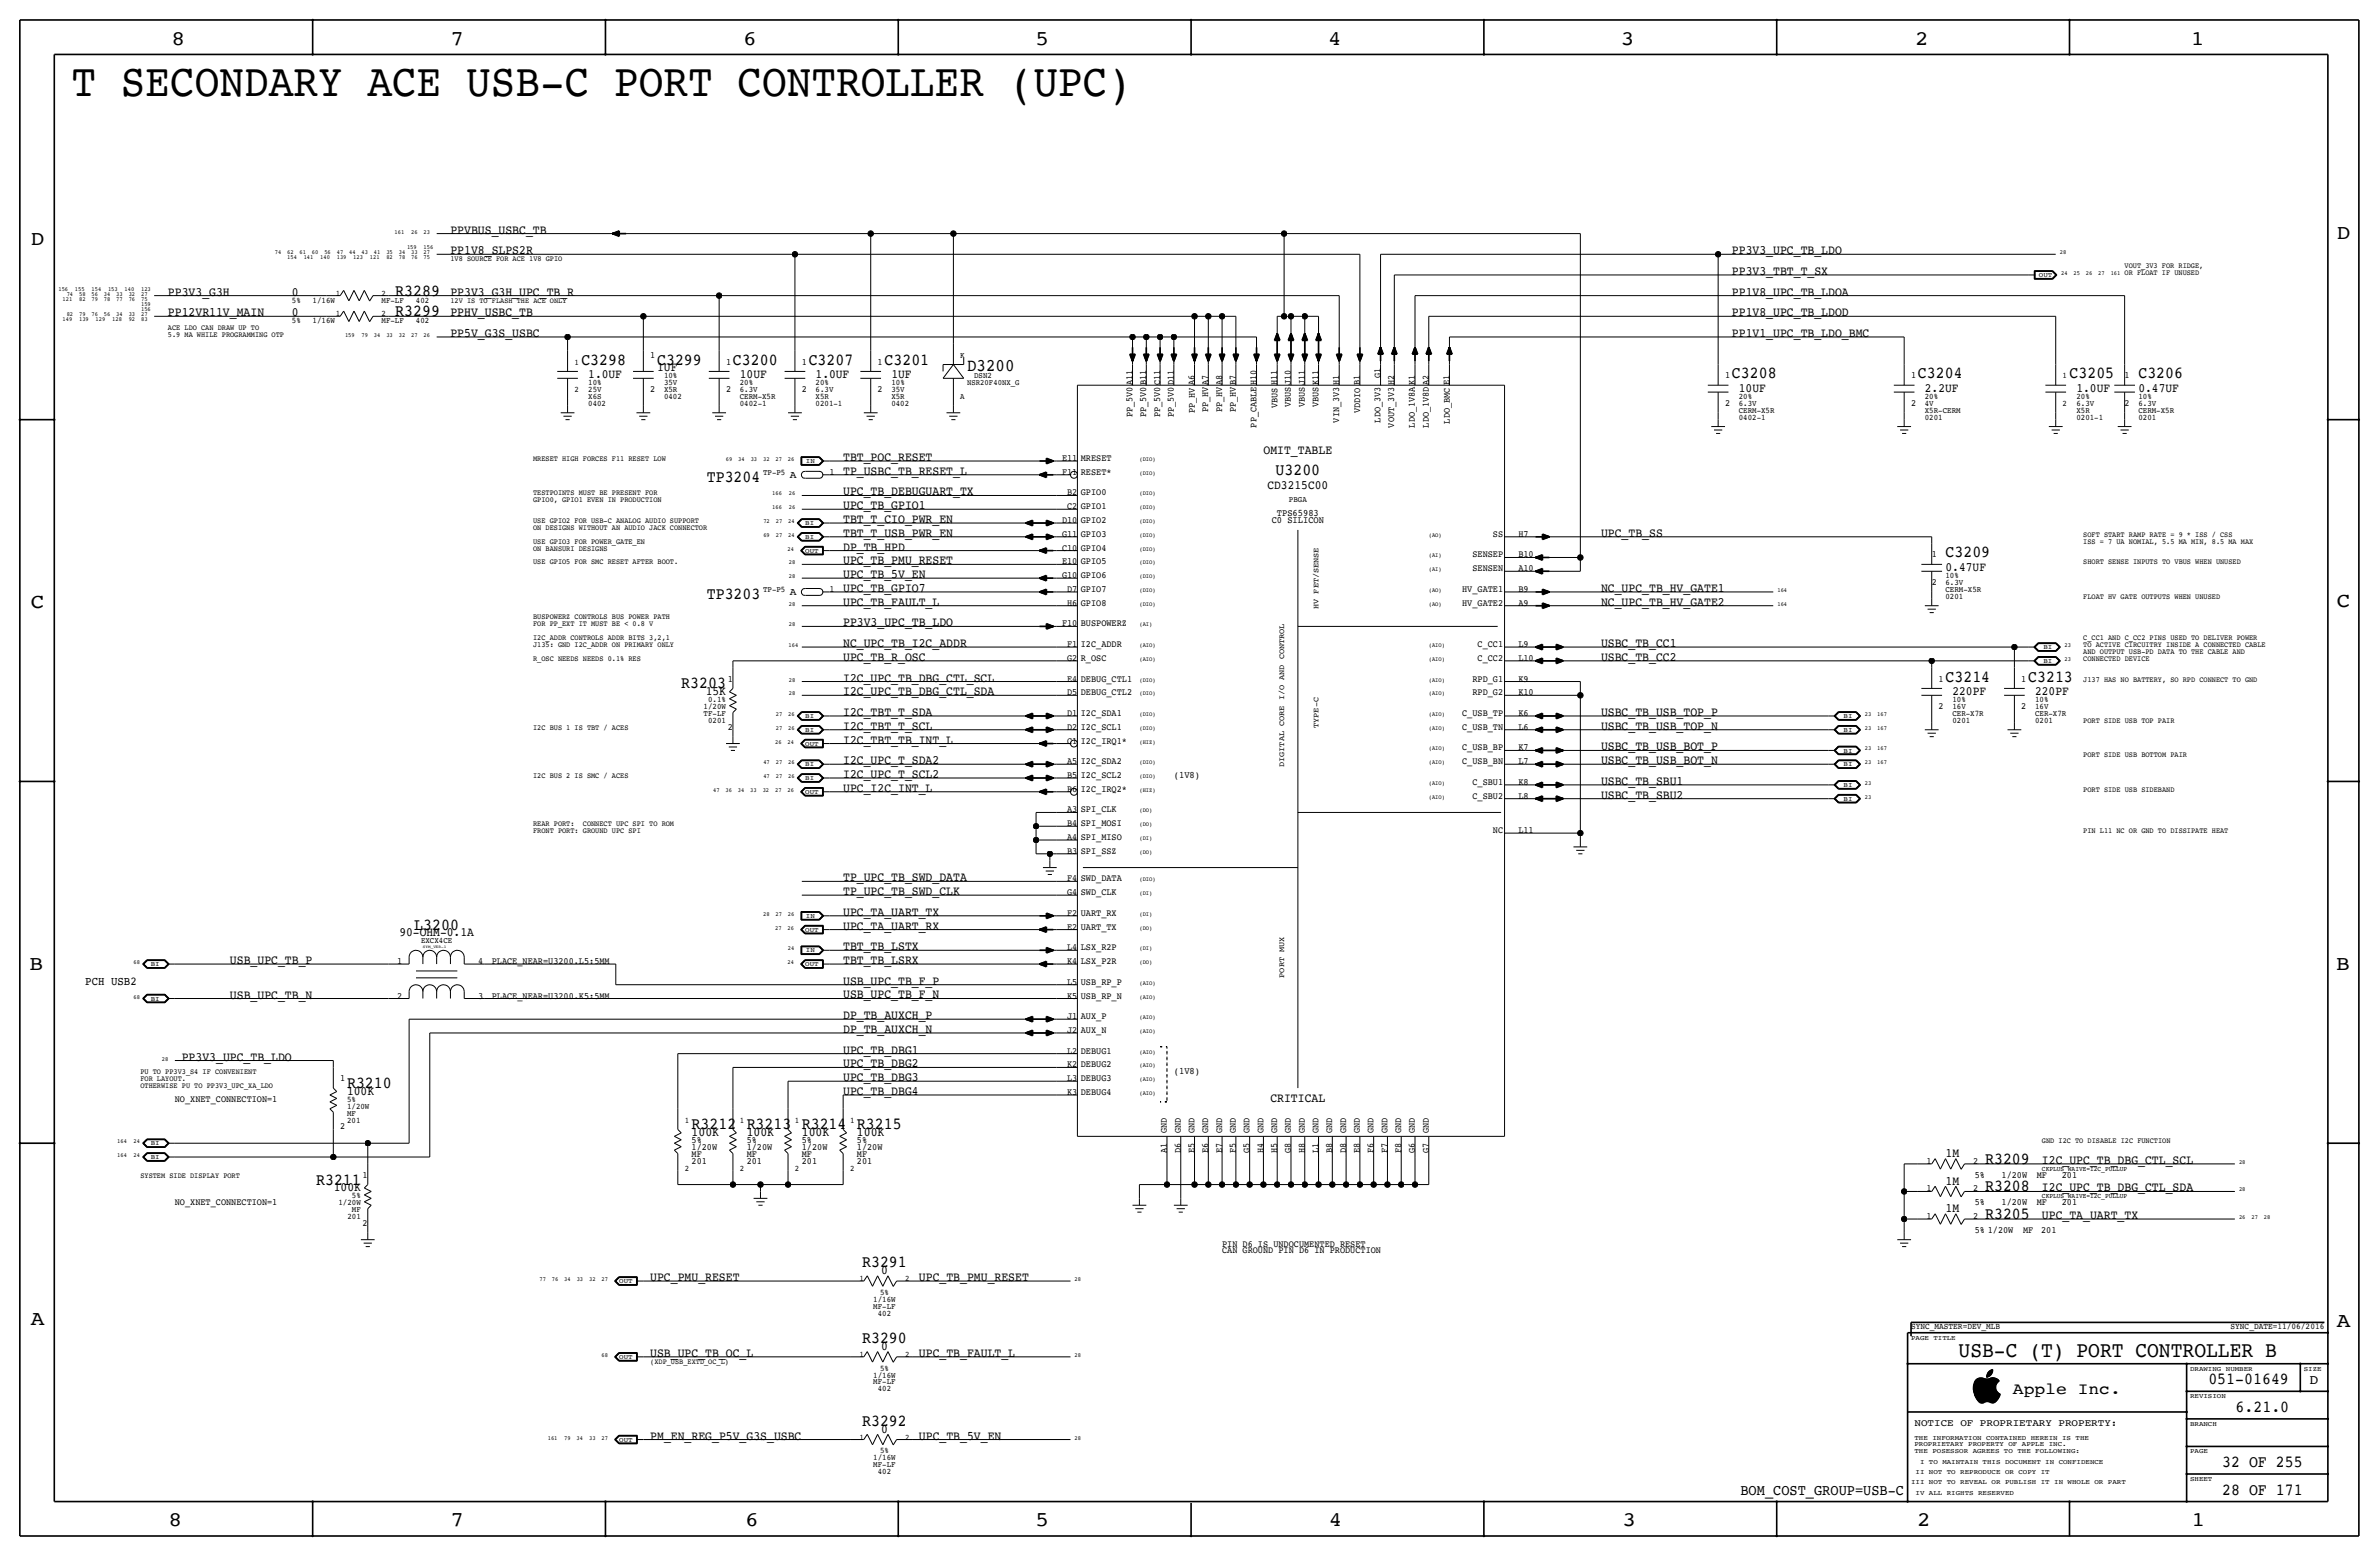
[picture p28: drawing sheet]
<svg xmlns="http://www.w3.org/2000/svg" width="877mm" height="574mm" viewBox="0 0 877 574" stroke-linecap="round" stroke-linejoin="round" font-family="sans-serif">
<defs><g id="words">
<text font-size="17" x="26.4" y="35.3">T SECONDARY ACE USB-C PORT CONTROLLER (UPC)</text>
<text font-size="8.1" x="722.1" y="500.1">USB-C (T) PORT CONTROLLER B</text>
<g font-size="7.6">
<text x="63.2" y="16.5">8</text>
<text x="166.1" y="16.5">7</text>
<text x="274" y="16.5">6</text>
<text x="381.7" y="16.5">5</text>
<text x="489.7" y="16.5">4</text>
<text x="597.6" y="16.5">3</text>
<text x="706.1" y="16.5">2</text>
<text x="807.7" y="16.5">1</text>
<text x="861.5" y="88.1">D</text>
<text x="11.4" y="90.4">D</text>
<text x="11.4" y="224.3">C</text>
<text x="861.5" y="223.8">C</text>
<text x="10.8" y="357.6">B</text>
<text x="861.3" y="357.4">B</text>
<text x="11.3" y="488.4">A</text>
<text x="861.5" y="489.2">A</text>
<text x="62.2" y="562.6">8</text>
<text x="166" y="562.6">7</text>
<text x="274.8" y="562.6">6</text>
<text x="381.7" y="562.6">5</text>
<text x="489.9" y="562.6">4</text>
<text x="598.1" y="562.6">3</text>
<text x="706.8" y="562.6">2</text>
<text x="807.9" y="562.6">1</text>
</g>
<text font-size="6.5" x="356.6" y="136.9">D3200</text>
<g font-size="6.2">
<text x="145.7" y="109">R3289</text>
<text x="145.7" y="116.6">R3299</text>
<text x="214.3" y="134.4">C3298</text>
<text x="242.3" y="134.4">C3299</text>
<text x="270.2" y="134.4">C3200</text>
<text x="298.1" y="134.4">C3207</text>
<text x="326.1" y="134.4">C3201</text>
<text x="638.5" y="139.4">C3208</text>
<text x="707.1" y="139.4">C3204</text>
<text x="763" y="139.4">C3205</text>
<text x="788.4" y="139.4">C3206</text>
<text x="260.6" y="177.5">TP3204</text>
<text x="470.2" y="175">U3200</text>
<text x="717.2" y="205.5">C3209</text>
<text x="260.6" y="220.7">TP3203</text>
<text x="717.2" y="251.2">C3214</text>
<text x="747.7" y="251.2">C3213</text>
<text x="251.2" y="253.7">R3203</text>
<text x="152.7" y="342.6">L3200</text>
<text x="128" y="401.1">R3210</text>
<text x="255" y="416.3">R3212 R3213 R3214 R3215</text>
<text x="731.9" y="429">R3209</text>
<text x="116.5" y="436.6">R3211</text>
<text x="731.9" y="439.2">R3208</text>
<text x="731.9" y="449.3">R3205</text>
<text x="317.8" y="467.1">R3291</text>
<text x="317.8" y="495">R3290</text>
<text x="814.2" y="510.3">051-01649</text>
<text x="824.2" y="520.4">6.21.0</text>
<text x="317.8" y="525.5">R3292</text>
<text x="819.2" y="540.8">32 OF 255</text>
<text x="819.2" y="550.9">28 OF 171</text>
</g>
<text font-size="6" x="742.1" y="513.9">Apple Inc.</text>
<text font-size="5.6" x="641.7" y="550.9">BOM_COST_GROUP=USB-C</text>
<text font-size="5" x="851.5" y="510.3">D</text>
<g font-size="4.7">
<text x="166.1" y="86.1">PPVBUS_USBC_TB</text>
<text x="166.1" y="93.7">PP1V8_SLPS2R</text>
<text x="638.5" y="93.7">PP3V3_UPC_TB_LDO</text>
<text x="638.5" y="101.3">PP3V3_TBT_T_SX</text>
<text x="61.9" y="109">PP3V3_G3H</text>
<text x="107.6" y="109">0</text>
<text x="166.1" y="109">PP3V3_G3H_UPC_TB_R</text>
<text x="638.5" y="109">PP1V8_UPC_TB_LDOA</text>
<text x="61.9" y="116.6">PP12VR11V_MAIN</text>
<text x="107.6" y="116.6">0</text>
<text x="166.1" y="116.6">PPHV_USBC_TB</text>
<text x="638.5" y="116.6">PP1V8_UPC_TB_LDOD</text>
<text x="166.1" y="124.2">PP5V_G3S_USBC</text>
<text x="638.5" y="124.2">PP1V1_UPC_TB_LDO_BMC</text>
<text x="242.3" y="136.9">1UF</text>
<text x="216.9" y="139.4">1.0UF</text>
<text x="272.7" y="139.4">10UF</text>
<text x="300.7" y="139.4">1.0UF</text>
<text x="328.6" y="139.4">1UF</text>
<text x="641" y="144.5">10UF</text>
<text x="709.6" y="144.5">2.2UF</text>
<text x="765.5" y="144.5">1.0UF</text>
<text x="788.4" y="144.5">0.47UF</text>
<text x="465.8" y="167.4">OMIT_TABLE</text>
<text x="310.8" y="169.9">TBT_POC_RESET</text>
<text x="310.8" y="175">TP_USBC_TB_RESET_L</text>
<text x="310.8" y="182.6">UPC_TB_DEBUGUART_TX</text>
<text x="467.3" y="180.1">CD3215C00</text>
<text x="310.8" y="187.7">UPC_TB_GPIO1</text>
<text x="310.8" y="192.8">TBT_T_CIO_PWR_EN</text>
<text x="310.8" y="197.9">TBT_T_USB_PWR_EN</text>
<text x="590.2" y="197.9">UPC_TB_SS</text>
<text x="310.8" y="202.9">DP_TB_HPD</text>
<text x="310.8" y="208">UPC_TB_PMU_RESET</text>
<text x="310.8" y="213.1">UPC_TB_5V_EN</text>
<text x="717.2" y="210.6">0.47UF</text>
<text x="310.8" y="218.2">UPC_TB_GPIO7</text>
<text x="590.2" y="218.2">NC_UPC_TB_HV_GATE1</text>
<text x="310.8" y="223.3">UPC_TB_FAULT_L</text>
<text x="590.2" y="223.3">NC_UPC_TB_HV_GATE2</text>
<text x="310.8" y="230.9">PP3V3_UPC_TB_LDO</text>
<text x="310.8" y="238.5">NC_UPC_TB_I2C_ADDR</text>
<text x="590.2" y="238.5">USBC_TB_CC1</text>
<text x="310.8" y="243.6">UPC_TB_R_OSC</text>
<text x="590.2" y="243.6">USBC_TB_CC2</text>
<text x="310.8" y="251.2">I2C_UPC_TB_DBG_CTL_SCL</text>
<text x="260.2" y="256.3">15K</text>
<text x="310.8" y="256.3">I2C_UPC_TB_DBG_CTL_SDA</text>
<text x="719.8" y="256.3">220PF</text>
<text x="750.3" y="256.3">220PF</text>
<text x="310.8" y="263.9">I2C_TBT_T_SDA</text>
<text x="590.2" y="263.9">USBC_TB_USB_TOP_P</text>
<text x="310.8" y="269">I2C_TBT_T_SCL</text>
<text x="590.2" y="269">USBC_TB_USB_TOP_N</text>
<text x="310.8" y="274.1">I2C_TBT_TB_INT_L</text>
<text x="310.8" y="281.7">I2C_UPC_T_SDA2</text>
<text x="590.2" y="281.7">USBC_TB_USB_BOT_N</text>
<text x="590.2" y="276.6">USBC_TB_USB_BOT_P</text>
<text x="310.8" y="286.8">I2C_UPC_T_SCL2</text>
<text x="310.8" y="291.8">UPC_I2C_INT_L</text>
<text x="590.2" y="289.3">USBC_TB_SBU1</text>
<text x="590.2" y="294.4">USBC_TB_SBU2</text>
<text x="310.8" y="324.9">TP_UPC_TB_SWD_DATA</text>
<text x="310.8" y="329.9">TP_UPC_TB_SWD_CLK</text>
<text x="310.8" y="337.6">UPC_TA_UART_TX</text>
<text x="147.3" y="345.2">90-OHM-0.1A</text>
<text x="310.8" y="342.6">UPC_TA_UART_RX</text>
<text x="310.8" y="350.3">TBT_TB_LSTX</text>
<text x="84.8" y="355.3">USB_UPC_TB_P</text>
<text x="310.8" y="355.3">TBT_TB_LSRX</text>
<text x="310.8" y="363">USB_UPC_TB_F_P</text>
<text x="84.8" y="368">USB_UPC_TB_N</text>
<text x="310.8" y="368">USB_UPC_TB_F_N</text>
<text x="310.8" y="375.7">DP_TB_AUXCH_P</text>
<text x="310.8" y="380.7">DP_TB_AUXCH_N</text>
<text x="310.8" y="388.4">UPC_TB_DBG1</text>
<text x="67" y="390.9">PP3V3_UPC_TB_LDO</text>
<text x="310.8" y="393.4">UPC_TB_DBG2</text>
<text x="310.8" y="398.5">UPC_TB_DBG3</text>
<text x="128" y="403.6">100K</text>
<text x="310.8" y="403.6">UPC_TB_DBG4</text>
<text x="468.3" y="406.1">CRITICAL</text>
<text x="255" y="418.8">100K</text>
<text x="275.3" y="418.8">100K</text>
<text x="295.6" y="418.8">100K</text>
<text x="315.9" y="418.8">100K</text>
<text x="717.3" y="426.5">1M</text>
<text x="752.8" y="429">I2C_UPC_TB_DBG_CTL_SCL</text>
<text x="717.3" y="436.6">1M</text>
<text x="123.1" y="439.2">100K</text>
<text x="752.8" y="439.2">I2C_UPC_TB_DBG_CTL_SDA</text>
<text x="717.3" y="446.8">1M</text>
<text x="752.8" y="449.3">UPC_TA_UART_TX</text>
<text x="239.7" y="472.2">UPC_PMU_RESET</text>
<text x="324.8" y="469.6">0</text>
<text x="338.8" y="472.2">UPC_TB_PMU_RESET</text>
<text x="324.8" y="497.6">0</text>
<text x="239.7" y="500.1">USB_UPC_TB_OC_L</text>
<text x="338.8" y="500.1">UPC_TB_FAULT_L</text>
<text x="239.7" y="530.6">PM_EN_REG_P5V_G3S_USBC</text>
<text x="324.8" y="528.1">0</text>
<text x="338.8" y="530.6">UPC_TB_5V_EN</text>
</g>
<text font-size="4.4" x="31.4" y="363">PCH USB2</text>
<g font-size="3.8">
<text x="291.2" y="176.1">A</text>
<text x="291.2" y="219.3">A</text>
</g>
<text font-size="3.7" x="705.8" y="525.5">NOTICE OF PROPRIETARY PROPERTY:</text>
<g font-size="3.6">
<text x="470.8" y="190.2">TPS65983</text>
<text x="468.8" y="192.8">C0 SILICON</text>
<text x="432.8" y="286.8">(1V8)</text>
<text x="432.8" y="396">(1V8)</text>
</g>
<g font-size="3.5">
<text x="239.7" y="131.8">1</text>
<text x="267.7" y="134.4">1</text>
<text x="295.6" y="134.4">1</text>
<text x="323.5" y="134.4">1</text>
<text x="417.5" y="142" transform="rotate(-90 417.5 142)">A11</text>
<text x="422.6" y="142" transform="rotate(-90 422.6 142)">B11</text>
<text x="427.7" y="142" transform="rotate(-90 427.7 142)">C11</text>
<text x="432.8" y="142" transform="rotate(-90 432.8 142)">D11</text>
<text x="440.4" y="142" transform="rotate(-90 440.4 142)">A6</text>
<text x="445.5" y="142" transform="rotate(-90 445.5 142)">A7</text>
<text x="450.5" y="142" transform="rotate(-90 450.5 142)">A8</text>
<text x="455.6" y="142" transform="rotate(-90 455.6 142)">B7</text>
<text x="463.2" y="142" transform="rotate(-90 463.2 142)">H10</text>
<text x="470.9" y="142" transform="rotate(-90 470.9 142)">H11</text>
<text x="475.9" y="142" transform="rotate(-90 475.9 142)">J10</text>
<text x="481" y="142" transform="rotate(-90 481 142)">J11</text>
<text x="486.1" y="142" transform="rotate(-90 486.1 142)">K11</text>
<text x="493.7" y="142" transform="rotate(-90 493.7 142)">H1</text>
<text x="501.3" y="142" transform="rotate(-90 501.3 142)">B1</text>
<text x="509" y="139.4" transform="rotate(-90 509 139.4)">G1</text>
<text x="514" y="142" transform="rotate(-90 514 142)">H2</text>
<text x="521.7" y="142" transform="rotate(-90 521.7 142)">K1</text>
<text x="526.7" y="142" transform="rotate(-90 526.7 142)">A2</text>
<text x="534.4" y="142" transform="rotate(-90 534.4 142)">E1</text>
<text x="636" y="139.4">1</text>
<text x="704.5" y="139.4">1</text>
<text x="783.3" y="139.4">1</text>
<text x="239.7" y="144.5">2</text>
<text x="267.7" y="144.5">2</text>
<text x="295.6" y="144.5">2</text>
<text x="323.5" y="144.5">2</text>
<text x="636" y="149.6">2</text>
<text x="704.5" y="149.6">2</text>
<text x="783.3" y="149.6">2</text>
<text x="417.5" y="153.8" transform="rotate(-90 417.5 153.8)">PP_5V0</text>
<text x="422.6" y="153.8" transform="rotate(-90 422.6 153.8)">PP_5V0</text>
<text x="427.7" y="153.8" transform="rotate(-90 427.7 153.8)">PP_5V0</text>
<text x="432.8" y="153.8" transform="rotate(-90 432.8 153.8)">PP_5V0</text>
<text x="440.5" y="152.4" transform="rotate(-90 440.5 152.4)">PP_HV</text>
<text x="445.5" y="151.9" transform="rotate(-90 445.5 151.9)">PP_HV</text>
<text x="450.5" y="151.9" transform="rotate(-90 450.5 151.9)">PP_HV</text>
<text x="455.6" y="151.9" transform="rotate(-90 455.6 151.9)">PP_HV</text>
<text x="471" y="150.5" transform="rotate(-90 471 150.5)">VBUS</text>
<text x="475.9" y="150.1" transform="rotate(-90 475.9 150.1)">VBUS</text>
<text x="481" y="150.1" transform="rotate(-90 481 150.1)">VBUS</text>
<text x="486.1" y="150.1" transform="rotate(-90 486.1 150.1)">VBUS</text>
<text x="493.7" y="155.7" transform="rotate(-90 493.7 155.7)">VIN_3V3</text>
<text x="501.4" y="152.4" transform="rotate(-90 501.4 152.4)">VDDIO</text>
<text x="509" y="155.7" transform="rotate(-90 509 155.7)">LDO_3V3</text>
<text x="463.2" y="157.6" transform="rotate(-90 463.2 157.6)">PP_CABLE</text>
<text x="514" y="157.6" transform="rotate(-90 514 157.6)">VOUT_3V3</text>
<text x="521.7" y="157.6" transform="rotate(-90 521.7 157.6)">LDO_1V8A</text>
<text x="526.7" y="157.6" transform="rotate(-90 526.7 157.6)">LDO_1V8D</text>
<text x="534.5" y="156.1" transform="rotate(-90 534.5 156.1)">LDO_BMC</text>
<text x="391.5" y="169.9">E11</text>
<text x="398.5" y="169.9">MRESET</text>
<text x="305.8" y="175">1</text>
<text x="391.5" y="175">F11</text>
<text x="398.5" y="175">RESET*</text>
<text x="393.4" y="182.6">B2</text>
<text x="398.5" y="182.6">GPIO0</text>
<text x="393.4" y="187.7">C2</text>
<text x="398.5" y="187.7">GPIO1</text>
<text x="391.5" y="197.9">G11</text>
<text x="391.5" y="192.8">D10</text>
<text x="398.5" y="197.9">GPIO3</text>
<text x="398.5" y="192.8">GPIO2</text>
<text x="550.4" y="197.9">SS</text>
<text x="559.8" y="197.9">H7</text>
<text x="391.5" y="202.9">C10</text>
<text x="398.5" y="202.9">GPIO4</text>
<text x="391.5" y="208">E10</text>
<text x="398.5" y="208">GPIO5</text>
<text x="542.8" y="205.5">SENSEP</text>
<text x="559.8" y="205.5">B10</text>
<text x="712.2" y="205.5">1</text>
<text x="391.5" y="213.1">G10</text>
<text x="398.5" y="213.1">GPIO6</text>
<text x="542.8" y="210.6">SENSEN</text>
<text x="559.8" y="210.6">A10</text>
<text x="712.2" y="215.6">2</text>
<text x="305.8" y="218.2">1</text>
<text x="393.4" y="218.2">D7</text>
<text x="398.5" y="218.2">GPIO7</text>
<text x="539" y="218.2">HV_GATE1</text>
<text x="559.8" y="218.2">B9</text>
<text x="393.4" y="223.3">H6</text>
<text x="398.5" y="223.3">GPIO8</text>
<text x="539" y="223.3">HV_GATE2</text>
<text x="559.8" y="223.3">A9</text>
<text x="391.5" y="230.9">F10</text>
<text x="398.5" y="230.9">BUSPOWERZ</text>
<text x="393.4" y="238.5">F1</text>
<text x="398.5" y="238.5">I2C_ADDR</text>
<text x="544.7" y="238.5">C_CC1</text>
<text x="559.8" y="238.5">L9</text>
<text x="393.4" y="243.6">G2</text>
<text x="398.5" y="243.6">R_OSC</text>
<text x="544.7" y="243.6">C_CC2</text>
<text x="559.8" y="243.6">L10</text>
<text x="268.3" y="251.2">1</text>
<text x="393.4" y="251.2">E4</text>
<text x="398.5" y="251.2">DEBUG_CTL1</text>
<text x="542.8" y="251.2">RPD_G1</text>
<text x="559.8" y="251.2">K9</text>
<text x="714.7" y="251.2">1</text>
<text x="745.2" y="251.2">1</text>
<text x="393.4" y="256.3">D5</text>
<text x="398.5" y="256.3">DEBUG_CTL2</text>
<text x="542.8" y="256.3">RPD_G2</text>
<text x="559.8" y="256.3">K10</text>
<text x="393.4" y="263.9">D1</text>
<text x="398.5" y="263.9">I2C_SDA1</text>
<text x="539" y="263.9">C_USB_TP</text>
<text x="559.8" y="263.9">K6</text>
<text x="714.7" y="261.4">2</text>
<text x="745.2" y="261.4">2</text>
<text x="268.3" y="269">2</text>
<text x="393.4" y="269">D2</text>
<text x="398.5" y="269">I2C_SCL1</text>
<text x="539" y="269">C_USB_TN</text>
<text x="559.8" y="269">L6</text>
<text x="393.4" y="274.1">C1</text>
<text x="398.5" y="274.1">I2C_IRQ1*</text>
<text x="393.4" y="281.7">A5</text>
<text x="398.5" y="281.7">I2C_SDA2</text>
<text x="539" y="276.6">C_USB_BP</text>
<text x="539" y="281.7">C_USB_BN</text>
<text x="559.8" y="276.6">K7</text>
<text x="559.8" y="281.7">L7</text>
<text x="393.4" y="286.8">B5</text>
<text x="398.5" y="286.8">I2C_SCL2</text>
<text x="393.4" y="291.8">B6</text>
<text x="398.5" y="291.8">I2C_IRQ2*</text>
<text x="542.8" y="289.3">C_SBU1</text>
<text x="559.8" y="289.3">K8</text>
<text x="393.4" y="299.5">A3</text>
<text x="398.5" y="299.5">SPI_CLK</text>
<text x="542.8" y="294.4">C_SBU2</text>
<text x="559.8" y="294.4">L8</text>
<text x="393.4" y="304.5">B4</text>
<text x="398.5" y="304.5">SPI_MOSI</text>
<text x="393.4" y="309.6">A4</text>
<text x="398.5" y="309.6">SPI_MISO</text>
<text x="550.4" y="307.1">NC</text>
<text x="559.8" y="307.1">L11</text>
<text x="393.4" y="314.7">B3</text>
<text x="398.5" y="314.7">SPI_SSZ</text>
<text x="393.4" y="324.9">F4</text>
<text x="393.4" y="329.9">G4</text>
<text x="398.5" y="329.9">SWD_CLK</text>
<text x="398.5" y="324.9">SWD_DATA</text>
<text x="393.4" y="337.6">F2</text>
<text x="398.5" y="337.6">UART_RX</text>
<text x="393.4" y="342.6">E2</text>
<text x="398.5" y="342.6">UART_TX</text>
<text x="393.4" y="350.3">L4</text>
<text x="398.5" y="350.3">LSX_R2P</text>
<text x="146.4" y="355.3">1</text>
<text x="176.2" y="355.3">4</text>
<text x="181.3" y="355.3">PLACE_NEAR=U3200.L5:5MM</text>
<text x="393.4" y="355.3">K4</text>
<text x="398.5" y="355.3">LSX_P2R</text>
<text x="393.4" y="363">L5</text>
<text x="398.5" y="363">USB_RP_P</text>
<text x="146.4" y="368">2</text>
<text x="176.2" y="368">3</text>
<text x="181.3" y="368">PLACE_NEAR=U3200.K5:5MM</text>
<text x="393.4" y="368">K5</text>
<text x="398.5" y="368">USB_RP_N</text>
<text x="393.4" y="375.7">J1</text>
<text x="398.5" y="375.7">AUX_P</text>
<text x="393.4" y="380.7">J2</text>
<text x="398.5" y="380.7">AUX_N</text>
<text x="393.4" y="388.4">L2</text>
<text x="398.5" y="388.4">DEBUG1</text>
<text x="393.4" y="393.4">K2</text>
<text x="398.5" y="393.4">DEBUG2</text>
<text x="125.4" y="398.5">1</text>
<text x="393.4" y="398.5">L3</text>
<text x="398.5" y="398.5">DEBUG3</text>
<text x="64.5" y="406.1">NO_XNET_CONNECTION=1</text>
<text x="393.4" y="403.6">K3</text>
<text x="398.5" y="403.6">DEBUG4</text>
<text x="125.4" y="416.3">2</text>
<text x="430.2" y="417.6" transform="rotate(-90 430.2 417.6)">GND</text>
<text x="435.3" y="417.6" transform="rotate(-90 435.3 417.6)">GND</text>
<text x="440.4" y="417.6" transform="rotate(-90 440.4 417.6)">GND</text>
<text x="445.5" y="417.6" transform="rotate(-90 445.5 417.6)">GND</text>
<text x="450.5" y="417.6" transform="rotate(-90 450.5 417.6)">GND</text>
<text x="455.6" y="417.6" transform="rotate(-90 455.6 417.6)">GND</text>
<text x="460.7" y="417.6" transform="rotate(-90 460.7 417.6)">GND</text>
<text x="465.8" y="417.6" transform="rotate(-90 465.8 417.6)">GND</text>
<text x="470.9" y="417.6" transform="rotate(-90 470.9 417.6)">GND</text>
<text x="475.9" y="417.6" transform="rotate(-90 475.9 417.6)">GND</text>
<text x="481" y="417.6" transform="rotate(-90 481 417.6)">GND</text>
<text x="486.1" y="417.6" transform="rotate(-90 486.1 417.6)">GND</text>
<text x="491.2" y="417.6" transform="rotate(-90 491.2 417.6)">GND</text>
<text x="496.3" y="417.6" transform="rotate(-90 496.3 417.6)">GND</text>
<text x="501.3" y="417.6" transform="rotate(-90 501.3 417.6)">GND</text>
<text x="506.4" y="417.6" transform="rotate(-90 506.4 417.6)">GND</text>
<text x="511.5" y="417.6" transform="rotate(-90 511.5 417.6)">GND</text>
<text x="516.6" y="417.6" transform="rotate(-90 516.6 417.6)">GND</text>
<text x="521.7" y="417.6" transform="rotate(-90 521.7 417.6)">GND</text>
<text x="526.7" y="417.6" transform="rotate(-90 526.7 417.6)">GND</text>
<text x="255" y="421.4">5%</text>
<text x="255" y="423.9">1/20W</text>
<text x="275.3" y="421.4">5%</text>
<text x="275.3" y="423.9">1/20W</text>
<text x="295.6" y="421.4">5%</text>
<text x="295.6" y="423.9">1/20W</text>
<text x="315.9" y="421.4">5%</text>
<text x="315.9" y="423.9">1/20W</text>
<text x="430.2" y="425.2" transform="rotate(-90 430.2 425.2)">A1</text>
<text x="435.3" y="425.2" transform="rotate(-90 435.3 425.2)">D6</text>
<text x="440.4" y="425.2" transform="rotate(-90 440.4 425.2)">E5</text>
<text x="445.4" y="425.2" transform="rotate(-90 445.4 425.2)">E6</text>
<text x="450.5" y="425.2" transform="rotate(-90 450.5 425.2)">E7</text>
<text x="455.6" y="425.2" transform="rotate(-90 455.6 425.2)">F5</text>
<text x="460.7" y="425.2" transform="rotate(-90 460.7 425.2)">G5</text>
<text x="465.8" y="425.2" transform="rotate(-90 465.8 425.2)">H4</text>
<text x="470.9" y="425.2" transform="rotate(-90 470.9 425.2)">H5</text>
<text x="475.9" y="425.2" transform="rotate(-90 475.9 425.2)">G8</text>
<text x="481" y="425.2" transform="rotate(-90 481 425.2)">H8</text>
<text x="486.1" y="425.2" transform="rotate(-90 486.1 425.2)">L1</text>
<text x="491.2" y="425.2" transform="rotate(-90 491.2 425.2)">B8</text>
<text x="496.3" y="425.2" transform="rotate(-90 496.3 425.2)">D8</text>
<text x="501.3" y="425.2" transform="rotate(-90 501.3 425.2)">E8</text>
<text x="506.4" y="425.2" transform="rotate(-90 506.4 425.2)">F6</text>
<text x="511.5" y="425.2" transform="rotate(-90 511.5 425.2)">F7</text>
<text x="516.6" y="425.2" transform="rotate(-90 516.6 425.2)">F8</text>
<text x="521.7" y="425.2" transform="rotate(-90 521.7 425.2)">G6</text>
<text x="526.7" y="425.2" transform="rotate(-90 526.7 425.2)">G7</text>
<text x="255" y="426.5">MF</text>
<text x="255" y="429">201</text>
<text x="275.3" y="426.5">MF</text>
<text x="275.3" y="429">201</text>
<text x="295.6" y="426.5">MF</text>
<text x="295.6" y="429">201</text>
<text x="315.9" y="426.5">MF</text>
<text x="315.9" y="429">201</text>
<text x="710.3" y="429">1</text>
<text x="727.4" y="429">2</text>
<text x="133.7" y="434.1">1</text>
<text x="728.1" y="434.1">5%</text>
<text x="737.9" y="434.1">1/20W</text>
<text x="750.9" y="434.1">MF</text>
<text x="760.1" y="434.1">201</text>
<text x="710.3" y="439.2">1</text>
<text x="727.4" y="439.2">2</text>
<text x="64.5" y="444.2">NO_XNET_CONNECTION=1</text>
<text x="710.3" y="449.3">1</text>
<text x="727.4" y="449.3">2</text>
<text x="728.1" y="444.2">5%</text>
<text x="737.9" y="444.2">1/20W</text>
<text x="750.9" y="444.2">MF</text>
<text x="760.1" y="444.2">201</text>
<text x="133.7" y="451.9">2</text>
<text x="728.1" y="454.4">5% 1/20W</text>
<text x="745.8" y="454.4">MF</text>
<text x="752.5" y="454.4">201</text>
<text x="450.5" y="459.5">PIN D6 IS UNDOCUMENTED RESET</text>
<text x="450.5" y="462">CAN GROUND PIN D6 IN PRODUCTION</text>
</g>
<g font-size="3.2">
<text x="704.5" y="490">SYNC_MASTER=DEV_MLB</text>
<text x="822.3" y="490">SYNC_DATE=11/06/2016</text>
</g>
<g font-size="3.1">
<text x="107.6" y="111.5">5%</text>
<text x="115.3" y="111.5">1/16W</text>
<text x="123.8" y="109">1</text>
<text x="140.7" y="109">2</text>
<text x="140.7" y="111.5">MF-LF</text>
<text x="153.4" y="111.5">402</text>
<text x="107.6" y="119.1">5%</text>
<text x="115.3" y="119.1">1/16W</text>
<text x="123.8" y="116.6">1</text>
<text x="140.7" y="119.1">MF-LF</text>
<text x="140.7" y="116.6">2</text>
<text x="153.4" y="119.1">402</text>
<text x="354" y="131.8">K</text>
<text x="211.8" y="134.4">1</text>
<text x="216.9" y="142">10%</text>
<text x="244.8" y="142">35V</text>
<text x="244.8" y="139.4">10%</text>
<text x="272.7" y="142">20%</text>
<text x="300.7" y="142">20%</text>
<text x="328.6" y="142">10%</text>
<text x="359.1" y="139.4">DSN2</text>
<text x="760.4" y="139.4">1</text>
<text x="211.8" y="144.5">2</text>
<text x="216.9" y="149.6">0402</text>
<text x="216.9" y="144.5">25V</text>
<text x="216.9" y="147.1">X6S</text>
<text x="244.8" y="147.1">0402</text>
<text x="244.8" y="144.5">X5R</text>
<text x="272.7" y="149.6">0402-1</text>
<text x="272.7" y="144.5">6.3V</text>
<text x="272.7" y="147.1">CERM-X5R</text>
<text x="300.7" y="144.5">6.3V</text>
<text x="300.7" y="147.1">X5R</text>
<text x="300.7" y="149.6">0201-1</text>
<text x="328.6" y="149.6">0402</text>
<text x="328.6" y="147.1">X5R</text>
<text x="328.6" y="144.5">35V</text>
<text x="354" y="147.1">A</text>
<text x="641" y="147.1">20%</text>
<text x="641" y="149.6">6.3V</text>
<text x="709.6" y="149.6">4V</text>
<text x="709.6" y="147.1">20%</text>
<text x="760.4" y="149.6">2</text>
<text x="765.5" y="149.6">6.3V</text>
<text x="765.5" y="147.1">20%</text>
<text x="788.4" y="147.1">10%</text>
<text x="788.4" y="149.6">6.3V</text>
<text x="641" y="152.1">CERM-X5R</text>
<text x="641" y="154.7">0402-1</text>
<text x="709.6" y="154.7">0201</text>
<text x="709.6" y="152.1">X5R-CERM</text>
<text x="765.5" y="152.1">X5R</text>
<text x="765.5" y="154.7">0201-1</text>
<text x="788.4" y="152.1">CERM-X5R</text>
<text x="788.4" y="154.7">0201</text>
<text x="281.3" y="175">TP-P5</text>
<text x="475.2" y="185.2">PBGA</text>
<text x="717.2" y="213.1">10%</text>
<text x="717.2" y="215.6">6.3V</text>
<text x="281.3" y="218.2">TP-P5</text>
<text x="717.2" y="220.7">0201</text>
<text x="717.2" y="218.2">CERM-X5R</text>
<text x="259.4" y="261.4">1/20W</text>
<text x="259.4" y="263.9">TF-LF</text>
<text x="261.1" y="258.8">0.1%</text>
<text x="719.8" y="261.4">16V</text>
<text x="719.8" y="263.9">CER-X7R</text>
<text x="719.8" y="258.8">10%</text>
<text x="750.3" y="261.4">16V</text>
<text x="750.3" y="263.9">CER-X7R</text>
<text x="750.3" y="258.8">10%</text>
<text x="261.1" y="266.4">0201</text>
<text x="719.8" y="266.4">0201</text>
<text x="750.3" y="266.4">0201</text>
<text x="155.2" y="347.7">EXCX4CE</text>
<text x="128" y="406.1">5%</text>
<text x="128" y="413.8">201</text>
<text x="128" y="411.2">MF</text>
<text x="128" y="408.7">1/20W</text>
<text x="252.4" y="413.8">1</text>
<text x="272.7" y="413.8">1</text>
<text x="293.1" y="413.8">1</text>
<text x="313.4" y="413.8">1</text>
<text x="252.4" y="431.5">2</text>
<text x="272.7" y="431.5">2</text>
<text x="293.1" y="431.5">2</text>
<text x="313.4" y="431.5">2</text>
<text x="129.7" y="441.7">5%</text>
<text x="124.8" y="444.2">1/20W</text>
<text x="128.1" y="449.3">201</text>
<text x="129.7" y="446.8">MF</text>
<text x="316.8" y="472.2">1</text>
<text x="333.7" y="472.2">2</text>
<text x="322" y="479.8">1/16W</text>
<text x="324.4" y="477.3">5%</text>
<text x="322" y="482.3">MF-LF</text>
<text x="323.6" y="484.9">402</text>
<text x="316.8" y="500.1">1</text>
<text x="333.7" y="500.1">2</text>
<text x="322" y="507.7">1/16W</text>
<text x="324.4" y="505.2">5%</text>
<text x="322" y="510.3">MF-LF</text>
<text x="323.6" y="512.8">402</text>
<text x="316.8" y="530.6">1</text>
<text x="333.7" y="530.6">2</text>
<text x="322" y="538.2">1/16W</text>
<text x="324.4" y="535.7">5%</text>
<text x="322" y="540.8">MF-LF</text>
<text x="323.6" y="543.3">402</text>
</g>
<text font-size="3" x="356.6" y="142">NSR20F40NX_G</text>
<g font-size="2.9">
<text x="166.1" y="96.3">1V8 SOURCE FOR ACE 1V8 GPIO</text>
<text x="783.3" y="101.3">OR FLOAT IF UNUSED</text>
<text x="783.3" y="98.8">VOUT_3V3 FOR RIDGE,</text>
<text x="166.1" y="111.5">12V IS TO FLASH THE ACE ONLY</text>
<text x="61.9" y="124.2">5.9 MA WHILE PROGRAMMING OTP</text>
<text x="61.9" y="121.7">ACE LDO CAN DRAW UP TO</text>
<text x="196.5" y="169.9">MRESET HIGH FORCES F11 RESET LOW</text>
<text x="196.5" y="182.6">TESTPOINTS MUST BE PRESENT FOR</text>
<text x="196.5" y="185.2">GPIO0, GPIO1 EVEN IN PRODUCTION</text>
<text x="196.5" y="192.8">USE GPIO2 FOR USB-C ANALOG AUDIO SUPPORT</text>
<text x="196.5" y="195.3">ON DESIGNS WITHOUT AN AUDIO JACK CONNECTOR</text>
<text x="768" y="197.9">SOFT START RAMP RATE = 9 * ISS / CSS</text>
<text x="196.5" y="202.9">ON BANSURI DESIGNS</text>
<text x="196.5" y="200.4">USE GPIO3 FOR POWER_GATE_EN</text>
<text x="768" y="200.4">ISS = 7 UA NOMIAL, 5.5 MA MIN, 8.5 MA MAX</text>
<text x="196.5" y="208">USE GPIO5 FOR SMC RESET AFTER BOOT.</text>
<text x="768" y="208">SHORT SENSE INPUTS TO VBUS WHEN UNUSED</text>
<text x="768" y="220.7">FLOAT HV GATE OUTPUTS WHEN UNUSED</text>
<text x="486.1" y="224.5" transform="rotate(-90 486.1 224.5)">HV FET/SENSE</text>
<text x="196.5" y="228.3">BUSPOWERZ CONTROLS BUS POWER PATH</text>
<text x="196.5" y="230.9">FOR PP_EXT IT MUST BE &lt; 0.8 V</text>
<text x="196.5" y="236">I2C_ADDR CONTROLS ADDR BITS 3,2,1</text>
<text x="196.5" y="238.5">J135: GND I2C_ADDR ON PRIMARY ONLY</text>
<text x="768" y="236">C_CC1 AND C_CC2 PINS USED TO DELIVER POWER</text>
<text x="768" y="238.5">TO ACTIVE CIRCUITRY INSIDE A CONNECTED CABLE</text>
<text x="196.5" y="243.6">R_OSC NEEDS NEEDS 0.1% RES</text>
<text x="768" y="241">AND OUTPUT USB-PD DATA TO THE CABLE AND</text>
<text x="768" y="243.6">CONNECTED DEVICE</text>
<text x="768" y="251.2">J137 HAS NO BATTERY, SO RPD CONNECT TO GND</text>
<text x="196.5" y="269">I2C BUS 1 IS TBT / ACES</text>
<text x="486.1" y="268.3" transform="rotate(-90 486.1 268.3)">TYPE-C</text>
<text x="768" y="266.4">PORT SIDE USB TOP PAIR</text>
<text x="768" y="279.1">PORT SIDE USB BOTTOM PAIR</text>
<text x="196.5" y="286.8">I2C BUS 2 IS SMC / ACES</text>
<text x="473.4" y="282.8" transform="rotate(-90 473.4 282.8)">DIGITAL CORE I/O AND CONTROL</text>
<text x="768" y="291.8">PORT SIDE USB SIDEBAND</text>
<text x="196.5" y="304.5">REAR PORT:</text>
<text x="214.9" y="304.5">CONNECT UPC SPI TO ROM</text>
<text x="196.5" y="307.1">FRONT PORT: GROUND UPC SPI</text>
<text x="768" y="307.1">PIN L11 NC OR GND TO DISSIPATE HEAT</text>
<text x="473.4" y="360.4" transform="rotate(-90 473.4 360.4)">PORT MUX</text>
<text x="51.8" y="396">PU TO PP3V3_S4 IF CONVENIENT</text>
<text x="51.8" y="398.5">FOR LAYOUT.</text>
<text x="51.8" y="401.1">OTHERWISE PU TO PP3V3_UPC_XA_LDO</text>
<text x="752.8" y="421.4">GND I2C TO DISABLE I2C FUNCTION</text>
<text x="51.8" y="434.1">SYSTEM SIDE DISPLAY PORT</text>
<text x="239.7" y="502.7">(XDP_USB_EXTD_OC_L)</text>
</g>
<g font-size="2.6">
<text x="752.8" y="431.5">CKPLUS_WAIVE=I2C_PULLUP</text>
<text x="752.8" y="441.7">CKPLUS_WAIVE=I2C_PULLUP</text>
</g>
<g font-size="2.5">
<text x="751.7" y="102.1">OUT</text>
<text x="297.1" y="170.7">IN</text>
<text x="296.9" y="193.5">BI</text>
<text x="296.9" y="203.7">OUT</text>
<text x="296.9" y="198.6">BI</text>
<text x="753.3" y="239.3">BI</text>
<text x="753.3" y="244.3">BI</text>
<text x="296.9" y="269.7">BI</text>
<text x="296.9" y="264.7">BI</text>
<text x="679.7" y="264.7">BI</text>
<text x="679.7" y="269.7">BI</text>
<text x="296.9" y="274.8">OUT</text>
<text x="679.7" y="277.4">BI</text>
<text x="296.9" y="287.5">BI</text>
<text x="296.9" y="282.4">BI</text>
<text x="679.7" y="282.4">BI</text>
<text x="296.9" y="292.6">OUT</text>
<text x="679.7" y="290.1">BI</text>
<text x="679.7" y="295.1">BI</text>
<text x="297.1" y="338.3">IN</text>
<text x="296.9" y="343.4">OUT</text>
<text x="297.1" y="351">IN</text>
<text x="55.6" y="356.1">BI</text>
<text x="296.9" y="356.1">OUT</text>
<text x="55.6" y="368.8">BI</text>
<text x="55.6" y="422.1">BI</text>
<text x="55.6" y="427.2">BI</text>
<text x="228.3" y="472.9">OUT</text>
<text x="704.5" y="493.8">PAGE TITLE</text>
<text x="228.3" y="500.9">OUT</text>
<text x="807.4" y="505.2">DRAWING NUMBER</text>
<text x="849.3" y="505.2">SIZE</text>
<text x="807.4" y="515.4">REVISION</text>
<text x="807.4" y="525.5">BRANCH</text>
<text x="228.3" y="531.4">OUT</text>
<text x="705.8" y="533.1">PROPRIETARY PROPERTY OF APPLE INC.</text>
<text x="705.8" y="530.6">THE INFORMATION CONTAINED HEREIN IS THE</text>
<text x="705.8" y="535.7">THE POSESSOR AGREES TO THE FOLLOWING:</text>
<text x="707.8" y="539.5">I TO MAINTAIN THIS DOCUMENT IN CONFIDENCE</text>
<text x="807.4" y="535.7">PAGE</text>
<text x="706.2" y="543.3">II NOT TO REPRODUCE OR COPY IT</text>
<text x="807.4" y="545.8">SHEET</text>
<text x="704.5" y="547.1">III NOT TO REVEAL OR PUBLISH IT IN WHOLE OR PART</text>
<text x="706.2" y="550.9">IV ALL RIGHTS RESERVED</text>
</g>
<g font-size="2.3">
<text x="145.5" y="86.1">161</text>
<text x="151.6" y="86.1">26</text>
<text x="156.2" y="86.1">23</text>
<text x="101.3" y="93.7">74</text>
<text x="105.9" y="93.7">62</text>
<text x="105.9" y="95.6">154</text>
<text x="110.4" y="93.7">61</text>
<text x="112" y="95.6">141</text>
<text x="115" y="93.7">60</text>
<text x="118.1" y="95.6">140</text>
<text x="119.6" y="93.7">56</text>
<text x="124.2" y="95.6">139</text>
<text x="124.2" y="93.7">47</text>
<text x="128.7" y="93.7">44</text>
<text x="130.3" y="95.6">123</text>
<text x="133.3" y="93.7">43</text>
<text x="136.3" y="95.6">121</text>
<text x="137.9" y="93.7">41</text>
<text x="142.4" y="95.6">82</text>
<text x="142.4" y="93.7">35</text>
<text x="147" y="95.6">78</text>
<text x="147" y="93.7">34</text>
<text x="150.1" y="91.9">159</text>
<text x="151.6" y="95.6">76</text>
<text x="151.6" y="93.7">33</text>
<text x="156.2" y="95.6">75</text>
<text x="156.2" y="91.9">156</text>
<text x="156.2" y="93.7">27</text>
<text x="759.4" y="93.7">28</text>
<text x="759.9" y="101.3">24</text>
<text x="764.4" y="101.3">25</text>
<text x="769" y="101.3">26</text>
<text x="773.6" y="101.3">27</text>
<text x="778.2" y="101.3">161</text>
<text x="21.5" y="107.1">156</text>
<text x="27.6" y="107.1">155</text>
<text x="33.7" y="107.1">154</text>
<text x="39.8" y="107.1">153</text>
<text x="45.9" y="107.1">140</text>
<text x="52" y="107.1">123</text>
<text x="23.1" y="110.8">121</text>
<text x="24.6" y="109">74</text>
<text x="29.2" y="110.8">82</text>
<text x="29.2" y="109">58</text>
<text x="33.7" y="110.8">79</text>
<text x="33.7" y="109">56</text>
<text x="38.3" y="110.8">78</text>
<text x="38.3" y="109">34</text>
<text x="42.9" y="110.8">77</text>
<text x="42.9" y="109">33</text>
<text x="47.4" y="110.8">76</text>
<text x="47.5" y="109">32</text>
<text x="52" y="110.8">75</text>
<text x="52" y="112.6">159</text>
<text x="52" y="109">27</text>
<text x="23.1" y="118.4">149</text>
<text x="24.6" y="116.6">82</text>
<text x="29.2" y="118.4">139</text>
<text x="29.2" y="116.6">79</text>
<text x="33.7" y="116.6">76</text>
<text x="35.3" y="118.4">129</text>
<text x="38.3" y="116.6">56</text>
<text x="41.3" y="118.4">128</text>
<text x="42.9" y="116.6">34</text>
<text x="47.4" y="118.4">92</text>
<text x="47.4" y="116.6">33</text>
<text x="52" y="118.4">83</text>
<text x="52" y="114.8">156</text>
<text x="52" y="116.6">27</text>
<text x="127.2" y="124.2">159</text>
<text x="133.3" y="124.2">79</text>
<text x="137.9" y="124.2">34</text>
<text x="142.4" y="124.2">33</text>
<text x="147" y="124.2">32</text>
<text x="151.6" y="124.2">27</text>
<text x="156.2" y="124.2">26</text>
<text x="267.6" y="169.9">69</text>
<text x="272.2" y="169.9">34</text>
<text x="276.8" y="169.9">33</text>
<text x="281.3" y="169.9">32</text>
<text x="285.9" y="169.9">27</text>
<text x="290.5" y="169.9">26</text>
<text x="420.1" y="169.9">(DIO)</text>
<text x="420.1" y="175">(DIO)</text>
<text x="284.7" y="182.6">166</text>
<text x="290.8" y="182.6">26</text>
<text x="420.1" y="182.6">(DIO)</text>
<text x="284.7" y="187.7">166</text>
<text x="290.8" y="187.7">26</text>
<text x="420.1" y="187.7">(DIO)</text>
<text x="281.4" y="197.9">69</text>
<text x="281.4" y="192.8">72</text>
<text x="286" y="197.9">27</text>
<text x="286" y="192.8">27</text>
<text x="290.6" y="197.9">24</text>
<text x="290.6" y="192.8">24</text>
<text x="420.1" y="192.8">(DIO)</text>
<text x="420.1" y="197.9">(DIO)</text>
<text x="526.7" y="197.9">(AO)</text>
<text x="290.3" y="202.9">24</text>
<text x="420.1" y="202.9">(DIO)</text>
<text x="290.8" y="208">28</text>
<text x="420.1" y="208">(DIO)</text>
<text x="526.7" y="205.5">(AI)</text>
<text x="290.8" y="213.1">28</text>
<text x="420.1" y="213.1">(DIO)</text>
<text x="526.7" y="210.6">(AI)</text>
<text x="420.1" y="218.2">(DIO)</text>
<text x="526.7" y="218.2">(AO)</text>
<text x="655.3" y="218.2">164</text>
<text x="290.8" y="223.3">28</text>
<text x="420.1" y="223.3">(DIO)</text>
<text x="526.7" y="223.3">(AO)</text>
<text x="655.3" y="223.3">164</text>
<text x="290.8" y="230.9">28</text>
<text x="420.1" y="230.9">(AI)</text>
<text x="290.7" y="238.5">164</text>
<text x="420.1" y="238.5">(AIO)</text>
<text x="526.7" y="238.5">(AIO)</text>
<text x="761.1" y="238.5">23</text>
<text x="420.1" y="243.6">(AIO)</text>
<text x="526.7" y="243.6">(AIO)</text>
<text x="761.1" y="243.6">23</text>
<text x="290.8" y="251.2">28</text>
<text x="420.1" y="251.2">(DIO)</text>
<text x="526.7" y="251.2">(AIO)</text>
<text x="290.8" y="256.3">28</text>
<text x="420.1" y="256.3">(DIO)</text>
<text x="526.7" y="256.3">(AIO)</text>
<text x="286" y="263.9">27</text>
<text x="290.6" y="263.9">26</text>
<text x="420.1" y="263.9">(DIO)</text>
<text x="526.7" y="263.9">(AIO)</text>
<text x="687.5" y="263.9">23</text>
<text x="692" y="263.9">167</text>
<text x="286" y="269">27</text>
<text x="290.6" y="269">26</text>
<text x="420.1" y="269">(DIO)</text>
<text x="526.7" y="269">(AIO)</text>
<text x="687.5" y="269">23</text>
<text x="692" y="269">167</text>
<text x="285.8" y="274.1">26</text>
<text x="290.3" y="274.1">24</text>
<text x="420.1" y="274.1">(HIZ)</text>
<text x="281.4" y="281.7">47</text>
<text x="286" y="281.7">27</text>
<text x="290.6" y="281.7">26</text>
<text x="420.1" y="281.7">(DIO)</text>
<text x="526.7" y="276.6">(AIO)</text>
<text x="526.7" y="281.7">(AIO)</text>
<text x="687.5" y="276.6">23</text>
<text x="687.5" y="281.7">23</text>
<text x="692" y="276.6">167</text>
<text x="692" y="281.7">167</text>
<text x="281.4" y="286.8">47</text>
<text x="286" y="286.8">27</text>
<text x="290.6" y="286.8">26</text>
<text x="420.1" y="286.8">(DIO)</text>
<text x="262.9" y="291.8">47</text>
<text x="267.5" y="291.8">36</text>
<text x="272" y="291.8">34</text>
<text x="276.6" y="291.8">33</text>
<text x="281.2" y="291.8">32</text>
<text x="285.8" y="291.8">27</text>
<text x="290.3" y="291.8">26</text>
<text x="420.1" y="291.8">(HIZ)</text>
<text x="526.7" y="289.3">(AIO)</text>
<text x="687.5" y="289.3">23</text>
<text x="420.1" y="299.5">(DO)</text>
<text x="526.7" y="294.4">(AIO)</text>
<text x="687.5" y="294.4">23</text>
<text x="420.1" y="304.5">(DO)</text>
<text x="420.1" y="309.6">(DI)</text>
<text x="420.1" y="314.7">(DO)</text>
<text x="420.1" y="329.9">(DI)</text>
<text x="420.1" y="324.9">(DIO)</text>
<text x="281.3" y="337.6">28</text>
<text x="285.9" y="337.6">27</text>
<text x="290.5" y="337.6">26</text>
<text x="420.1" y="337.6">(DI)</text>
<text x="285.7" y="342.6">27</text>
<text x="290.3" y="342.6">26</text>
<text x="420.1" y="342.6">(DO)</text>
<text x="290.5" y="350.3">24</text>
<text x="420.1" y="350.3">(DI)</text>
<text x="49.3" y="355.3">68</text>
<text x="290.3" y="355.3">24</text>
<text x="420.1" y="355.3">(DO)</text>
<text x="420.1" y="363">(AIO)</text>
<text x="49.3" y="368">68</text>
<text x="420.1" y="368">(AIO)</text>
<text x="420.1" y="375.7">(AIO)</text>
<text x="420.1" y="380.7">(AIO)</text>
<text x="420.1" y="388.4">(AIO)</text>
<text x="59.6" y="390.9">28</text>
<text x="420.1" y="393.4">(AIO)</text>
<text x="420.1" y="398.5">(AIO)</text>
<text x="420.1" y="403.6">(AIO)</text>
<text x="43.2" y="421.4">164</text>
<text x="49.3" y="421.4">24</text>
<text x="43.2" y="426.5">164</text>
<text x="49.3" y="426.5">24</text>
<text x="825.5" y="429">28</text>
<text x="825.5" y="439.2">28</text>
<text x="825.5" y="449.3">26</text>
<text x="830" y="449.3">27</text>
<text x="834.6" y="449.3">28</text>
<text x="198.9" y="472.2">77</text>
<text x="203.5" y="472.2">76</text>
<text x="208" y="472.2">34</text>
<text x="212.6" y="472.2">33</text>
<text x="217.2" y="472.2">32</text>
<text x="221.7" y="472.2">27</text>
<text x="396.2" y="472.2">28</text>
<text x="221.7" y="500.1">68</text>
<text x="396.2" y="500.1">28</text>
<text x="201.9" y="530.6">161</text>
<text x="208" y="530.6">79</text>
<text x="212.6" y="530.6">34</text>
<text x="217.2" y="530.6">33</text>
<text x="221.7" y="530.6">27</text>
<text x="396.2" y="530.6">28</text>
</g>
<text font-size="1.5" x="155.9" y="349.2">SYM_VER-1</text>
</g></defs>
<g fill="none" stroke="#000" stroke-width=".37">
<path d="M161 86.1h160zM161 93.7h132.1zM293.1 93.7h208.2zM293.1 93.7v35.6zM321 86.1h30.5zM321 86.1v43.2zM351.5 86.1v40.6zM351.5 86.1h121.9zM473.4 86.1h109.2zM473.4 86.1v30.5zM501.3 93.7v40.7zM509 93.7v40.7z"/>
<path d="M509 93.7h124.4zM582.6 86.1v119.4zM633.4 93.7h124.5zM633.4 93.7v40.7zM750 99.8h6.8zM750 99.8v3.1zM750.1 99.9v2.9zM750.1 99.9h6.6zM750.2 100h6.5zM750.2 100v2.7zM756.7 100l1.3 1.3zM756.7 99.9l1.5 1.4z"/>
<path d="M756.8 99.8l1.5 1.5zM56.8 116.6h63.5zM56.8 109h63.5zM120.3 116.6h5.1zM120.3 109h5.1zM126.7 114.7l1.9 3.8zM126.7 107l1.9 3.9zM126.7 114.7l-1.3 1.9zM126.7 107l-1.3 2zM130.5 114.7l-1.9 3.8zM130.5 107l-1.9 3.9zM130.5 114.7l1.9 3.8z"/>
<path d="M130.5 107l1.9 3.9zM134.3 114.7l-1.9 3.8zM134.3 107l-1.9 3.9zM134.3 114.7l1.9 3.8zM134.3 107l1.9 3.9zM137.5 116.6l-1.3 2zM137.5 109l-1.3 2zM137.5 116.6h5.7zM137.5 109h5.7zM143.2 109h121.9zM143.2 116.6h94zM237.2 116.6v12.7z"/>
<path d="M237.2 116.6h203.2zM265.1 109h228.6zM265.1 109v20.3zM440.4 116.6h5.1zM440.4 116.6v17.8zM445.5 116.6v17.8zM445.5 116.6h5zM450.5 116.6h5.1zM450.5 116.6v17.8zM455.6 116.6v17.8zM470.9 116.6h2.5zM470.9 116.6v17.8z"/>
<path d="M473.4 116.6h2.5zM475.9 116.6v17.8zM475.9 116.6h5.1zM481 116.6h5.1zM481 116.6v17.8zM486.1 116.6v17.8zM493.7 109v25.4zM514 101.3v33.1zM514 101.3h233.7zM521.7 109v25.4zM521.7 109h261.6zM526.7 116.6h231.2z"/>
<path d="M526.7 116.6v17.8zM747.7 101.3h2.6zM750 102.9h6.8zM750.1 102.8h6.6zM750.2 102.7h6.5zM750.3 100.1h6.3zM750.3 100.1v2.5zM750.3 102.6h6.3zM756.6 100.1l1.3 1.2zM756.6 102.6l1.3-1.3zM756.7 102.8l1.5-1.5zM756.8 102.9l1.5-1.6z"/>
<path d="M757.9 116.6v17.8zM758 101.3l-1.3 1.4zM783.3 109v25.4zM161 124.2h48.2zM205.4 139.4h7.7zM205.4 136.9h7.7zM209.2 124.2h208.3zM209.2 124.2v5.1zM209.2 129.3v7.6zM209.2 139.4v7.7zM233.4 139.4h7.6zM233.4 136.9h7.6z"/>
<path d="M237.2 129.3v7.6zM237.2 139.4v7.7zM261.3 139.4h7.6zM261.3 136.9h7.6zM265.1 129.3v7.6zM265.1 139.4v7.7zM289.3 136.9h7.6zM289.3 139.4h7.6zM293.1 129.3v7.6zM293.1 139.4v7.7zM317.2 136.9h7.6zM317.2 139.4h7.6z"/>
<path d="M321 129.3v7.6zM321 139.4v7.7zM347.7 134.4h7.6zM347.7 134.4v2.5zM347.7 139.4h7.6zM351.5 134.4l-3.8 5zM351.5 134.4l3.8 5zM351.5 126.7v7.7zM351.5 139.4v7.7zM355.3 131.8v2.6zM417.5 124.2v10.2zM417.5 134.4v7.6z"/>
<path d="M417.5 124.2h5.1zM422.6 124.2v10.2zM422.6 134.4v7.6zM422.6 124.2h5.1zM427.7 124.2h5.1zM427.7 124.2v10.2zM427.7 134.4v7.6zM432.8 124.2v10.2zM432.8 134.4v7.6zM432.8 124.2h30.4zM440.4 134.4v7.6zM445.5 134.4v7.6z"/>
<path d="M450.5 134.4v7.6zM455.6 134.4v7.6zM463.2 124.2v10.2zM463.2 134.4v7.6zM470.9 134.4v7.6zM475.9 134.4v7.6zM481 134.4v7.6zM486.1 134.4v7.6zM493.7 134.4v7.6zM501.3 134.4v7.6zM509 134.4v7.6zM514 134.4v7.6z"/>
<path d="M521.7 134.4v7.6zM526.7 134.4v7.6zM534.4 124.2v10.2zM534.4 124.2h167.6zM534.4 134.4v7.6zM633.4 134.4v7.6zM702 124.2v10.2zM702 134.4v7.6zM757.9 134.4v7.6zM783.3 134.4v7.6zM206.7 152.1h5.1zM207.7 153.4h3.1z"/>
<path d="M208.5 154.7h1.5zM209.2 147.1v2.5zM209.2 149.6v2.5zM234.6 152.1h5.1zM235.7 153.4h3zM236.4 154.7h1.5zM237.2 147.1v2.5zM237.2 149.6v2.5zM262.6 152.1h5.1zM263.6 153.4h3zM264.4 154.7h1.5zM265.1 147.1v2.5z"/>
<path d="M265.1 149.6v2.5zM290.5 152.1h5.1zM291.5 153.4h3.1zM292.3 154.7h1.5zM293.1 147.1v2.5zM293.1 149.6v2.5zM318.5 152.1h5zM319.5 153.4h3zM320.2 154.7h1.6zM321 147.1v2.5zM321 149.6v2.5zM348.9 152.1h5.1z"/>
<path d="M350 153.4h3zM350.7 154.7h1.5zM351.5 147.1v2.5zM351.5 149.6v2.5zM397.2 142v276.8zM397.2 142h157.5zM554.7 142v276.8zM629.6 142h7.6zM629.6 144.5h7.6zM630.9 157.2h5.1zM631.9 158.5h3zM632.7 159.8h1.5z"/>
<path d="M633.4 152.1v2.6zM633.4 154.7v2.5zM633.4 144.5v7.6zM698.2 144.5h7.6zM698.2 142h7.6zM699.5 157.2h5zM700.5 158.5h3zM701.2 159.8h1.6zM702 152.1v2.6zM702 144.5v7.6zM702 154.7v2.5zM754.1 142h7.6z"/>
<path d="M754.1 144.5h7.6zM755.3 157.2h5.1zM756.4 158.5h3zM757.1 159.8h1.5zM757.9 152.1v2.6zM757.9 154.7v2.5zM757.9 144.5v7.6zM779.5 142h7.6zM779.5 144.5h7.6zM780.7 157.2h5.1zM781.8 158.5h3zM782.5 159.8h1.5z"/>
<path d="M783.3 152.1v2.6zM783.3 154.7v2.5zM783.3 144.5v7.6zM295.3 168.4h6.8zM295.3 168.4v3.1zM295.3 171.5h6.8zM295.4 168.5v2.9zM295.4 171.4h6.7zM295.4 168.5h6.7zM295.5 168.6v2.7zM295.5 171.3h6.5zM295.5 168.6h6.5z"/>
<path d="M295.6 168.7h6.4zM295.6 168.7v2.5zM295.6 171.2h6.4zM296.8 173.8a1.25 1.25 0 0 0-1.4 1.2 1.25 1.25 0 0 0 1.4 1.3M296.9 173.7h5.2zM296.9 176.3h5.1zM302 171.2l1.2-1.3zM302 173.8a1.25 1.25 0 0 1 1.4 1.2 1.25 1.25 0 0 1-1.4 1.3M302 168.7l1.2 1.2zM302 171.3l1.4-1.4zM302 168.6l1.4 1.3zM302.1 171.4l1.4-1.5z"/>
<path d="M302.1 168.5l1.4 1.4zM302.1 168.4l1.6 1.5zM302.1 171.5l1.6-1.6zM303.2 175h2.6zM303.2 169.9h2.6zM305.8 175h83.8zM305.8 169.9h83.8zM389.6 175h5.1zM389.6 169.9h7.6zM293.9 197.9l1.6-1.6zM293.9 192.8l1.6-1.6zM293.9 197.9l1.6 1.5z"/>
<path d="M293.9 192.8l1.6 1.6zM294 197.9l1.5-1.5zM294 192.8l1.5-1.5zM294 197.9l1.5 1.4zM294 192.8l1.5 1.5zM294.2 197.9l1.4-1.4zM294.2 192.8l1.4-1.4zM294.2 197.9l1.4 1.3zM294.2 192.8l1.4 1.4zM294.3 197.9l1.3 1.2zM294.3 192.8l1.3 1.3zM294.3 192.8l1.3-1.3z"/>
<path d="M295.5 196.3h6.6zM295.5 191.2h6.6zM295.5 199.4h6.6zM295.5 194.4h6.6zM295.5 196.4h6.6zM295.5 191.3h6.6zM295.5 199.3h6.6zM295.5 194.3h6.6zM295.6 199.2h6.4zM295.6 194.2h6.4zM295.6 196.5h6.4zM295.6 191.4h6.4z"/>
<path d="M295.6 199.1h6.4zM295.6 196.6h6.4zM295.6 194.1h6.4zM295.6 191.5h6.4zM295.6 196.6l-1.3 1.3zM295.6 187.7h94zM295.6 182.6h94zM302 199.1l1.2-1.2zM302 196.6l1.2 1.3zM302 191.5l1.2 1.3zM302 199.2l1.4-1.3zM302 194.2l1.4-1.4z"/>
<path d="M302 196.5l1.4 1.4zM302 191.4l1.4 1.4zM302.1 199.3l1.4-1.4zM302.1 194.3l1.4-1.5zM302.1 196.4l1.4 1.5zM302.1 191.3l1.4 1.5zM302.1 196.3l1.6 1.6zM302.1 191.2l1.6 1.6zM302.1 199.4l1.6-1.5zM302.1 194.4l1.6-1.6zM303.2 192.8l-1.2 1.3zM303.2 197.9h2.6z"/>
<path d="M303.2 192.8h2.6zM305.8 197.9h83.8zM305.8 192.8h83.8zM389.6 197.9h7.6zM389.6 187.7h7.6zM389.6 192.8h7.6zM389.6 182.6h7.6zM478.5 195.3v205.8zM554.7 197.9h7.6zM562.3 197.9h149.9zM712.2 197.9v2.5zM295.1 202.9l1.6 1.6z"/>
<path d="M295.1 202.9l1.6-1.5zM295.3 202.9l1.5 1.5zM295.3 202.9l1.5-1.4zM295.5 202.9l1.3-1.3zM295.5 202.9l1.3 1.4zM295.6 202.9l1.3-1.2zM295.6 202.9l1.3 1.3zM295.6 208h94zM295.6 213.1h94zM296.7 201.4h6.8zM296.7 204.5h6.8zM296.8 201.5h6.6z"/>
<path d="M296.8 204.4h6.6zM296.8 204.3h6.5zM296.8 201.6h6.5zM296.8 217a1.25 1.25 0 0 0-1.4 1.2 1.25 1.25 0 0 0 1.4 1.3M296.9 201.7h6.3zM296.9 204.2h6.3zM296.9 216.9h5.2zM296.9 219.5h5.1zM302 217a1.25 1.25 0 0 1 1.4 1.2 1.25 1.25 0 0 1-1.4 1.3M303.2 201.7v2.5zM303.2 218.2h2.6zM303.2 202.9h2.6z"/>
<path d="M303.3 201.6v2.7zM303.4 201.5v2.9zM303.5 201.4v3.1zM305.8 202.9h83.8zM305.8 218.2h83.8zM389.6 208h7.6zM389.6 202.9h7.6zM389.6 213.1h7.6zM389.6 218.2h7.6zM554.7 205.5h7.6zM554.7 210.6h7.6zM554.7 218.2h7.6z"/>
<path d="M562.3 218.2h91.4zM562.3 205.5h20.3zM562.3 210.6h20.3zM582.6 205.5v5.1zM708.4 210.6h7.6zM708.4 208h7.6zM712.2 218.2v2.5zM712.2 200.4v7.6zM712.2 210.6v7.6zM295.6 238.5h94zM295.6 230.9h94zM295.6 223.3h94z"/>
<path d="M389.6 230.9h7.6zM389.6 238.5h7.6zM389.6 223.3h7.6zM478.5 230.9h73.6zM554.7 223.3h7.6zM554.7 238.5h7.6zM562.3 223.3h91.4zM562.3 238.5h180.3zM709.6 223.3h5.1zM710.6 224.5h3.1zM711.4 225.8h1.5zM712.2 220.7v2.6z"/>
<path d="M742.6 238.5h5.1zM742.6 238.5v7.6zM747.7 238.5h2.6zM749.8 238.5l1.6-1.6zM749.8 238.5l1.6 1.6zM750 238.5l1.4-1.5zM750 238.5l1.4 1.5zM750.1 238.5l1.4 1.4zM750.1 238.5l1.4-1.4zM750.3 238.5l1.2 1.3zM750.3 238.5l1.2-1.3zM751.4 236.9h6.6z"/>
<path d="M751.4 240h6.6zM751.4 237h6.6zM751.5 237.1h6.4zM751.5 239.9h6.4zM751.5 239.8h6.4zM751.5 237.2h6.4zM757.9 239.8l1.3-1.3zM757.9 237.2l1.3 1.3zM757.9 237.1l1.4 1.4zM758 240l1.5-1.5zM758 237l1.5 1.5zM758 236.9l1.6 1.6z"/>
<path d="M759.3 238.5l-1.4 1.4zM759.6 238.5l-1.6 1.6zM268.9 255l1.3-1.3zM268.9 255l2.6 1.3zM268.9 257.6l2.6 1.2zM268.9 257.6l2.6-1.3zM270.2 243.6v2.5zM270.2 246.1v7.6zM270.2 243.6h119.4zM295.6 251.2h94zM295.6 256.3h94zM389.6 251.2h7.6z"/>
<path d="M389.6 256.3h7.6zM389.6 243.6h7.6zM554.7 256.3h7.6zM554.7 251.2h7.6zM554.7 243.6h7.6zM562.3 251.2h20.3zM562.3 243.6h149.9zM562.3 256.3h20.3zM582.6 256.3v50.8zM582.6 251.2v5.1zM708.4 256.3h7.6zM708.4 253.7h7.6z"/>
<path d="M712.2 243.6h35.5zM712.2 243.6v2.5zM712.2 246.1v7.6zM712.2 256.3v7.6zM738.8 253.7h7.7zM738.8 256.3h7.7zM742.6 246.1v7.6zM742.6 256.3v7.6zM747.7 243.6h2.6zM749.8 243.6l1.6-1.6zM749.8 243.6l1.6 1.6zM750 243.6l1.4-1.5z"/>
<path d="M750 243.6l1.4 1.5zM750.1 243.6l1.4 1.4zM750.1 243.6l1.4-1.4zM750.3 243.6l1.2 1.3zM750.3 243.6l1.2-1.3zM751.4 242h6.6zM751.4 245.2h6.6zM751.4 240.1h6.6zM751.4 245.1h6.6zM751.4 242.1h6.6zM751.5 242.2h6.4zM751.5 245h6.4z"/>
<path d="M751.5 244.9h6.4zM751.5 242.3h6.4zM757.9 244.9l1.3-1.3zM757.9 242.3l1.3 1.3zM757.9 242.2l1.4 1.4zM757.9 245l1.4-1.4zM758 245.1l1.5-1.5zM758 242.1l1.5 1.5zM758 242l1.6 1.6zM758 245.2l1.6-1.6zM267.7 274.1h5zM268.7 275.3h3z"/>
<path d="M268.9 260.1l2.6 1.3zM268.9 260.1l2.6-1.3zM269.4 276.6h1.6zM270.2 269v2.5zM270.2 271.5v2.6zM270.2 262.6v6.4zM271.5 261.4l-1.3 1.2zM293.9 269l1.6-1.6zM293.9 263.9l1.6-1.6zM293.9 269l1.6 1.6zM293.9 263.9l1.6 1.6zM294 269l1.5-1.5z"/>
<path d="M294 263.9l1.5-1.5zM294 269l1.5 1.5zM294 263.9l1.5 1.5zM294.2 269l1.4-1.4zM294.2 263.9l1.4-1.4zM294.2 269l1.4 1.4zM294.2 263.9l1.4 1.4zM294.3 269l1.3 1.3zM294.3 263.9l1.3 1.3zM294.3 269l1.3-1.3zM294.3 263.9l1.3-1.3zM295.1 274.1l1.6 1.5z"/>
<path d="M295.1 274.1l1.6-1.6zM295.3 274.1l1.5 1.4zM295.3 274.1l1.5-1.5zM295.5 267.4h6.6zM295.5 262.3h6.6zM295.5 274.1l1.3-1.4zM295.5 270.6h6.6zM295.5 265.5h6.6zM295.5 274.1l1.3 1.3zM295.5 267.5h6.6zM295.5 262.4h6.6zM295.5 270.5h6.6z"/>
<path d="M295.5 265.4h6.6zM295.6 270.4h6.4zM295.6 265.3h6.4zM295.6 267.6h6.4zM295.6 262.5h6.4zM295.6 274.1l1.3-1.3zM295.6 270.3h6.4zM295.6 267.7h6.4zM295.6 265.2h6.4zM295.6 262.6h6.4zM295.6 274.1l1.3 1.2zM296.7 272.5h6.8z"/>
<path d="M296.7 275.6h6.8zM296.8 272.6h6.6zM296.8 275.5h6.6zM296.8 275.4h6.5zM296.8 272.7h6.5zM296.9 272.8h6.3zM296.9 275.3h6.3zM302 270.3l1.2-1.3zM302 265.2l1.2-1.3zM302 267.7l1.2 1.3zM302 262.6l1.2 1.3zM302 270.4l1.4-1.4z"/>
<path d="M302 265.3l1.4-1.4zM302 267.6l1.4 1.4zM302 262.5l1.4 1.4zM302.1 270.5l1.4-1.5zM302.1 265.4l1.4-1.5zM302.1 267.5l1.4 1.5zM302.1 262.4l1.4 1.5zM302.1 267.4l1.6 1.6zM302.1 262.3l1.6 1.6zM302.1 270.6l1.6-1.6zM302.1 265.5l1.6-1.6zM303.2 272.8v2.5z"/>
<path d="M303.2 274.1h2.6zM303.2 269h2.6zM303.2 263.9h2.6zM303.3 272.7v2.7zM303.4 272.6v2.9zM303.5 272.5v3.1zM305.8 263.9h83.8zM305.8 274.1h83.8zM305.8 269h83.8zM389.6 263.9h7.6zM389.6 274.1h5.1zM389.6 269h7.6z"/>
<path d="M554.7 276.6h7.6zM554.7 269h7.6zM554.7 263.9h7.6zM562.3 263.9h111.8zM562.3 269h111.8zM562.3 276.6h111.8zM674.1 263.9h2.5zM674.1 269h2.5zM674.1 276.6h2.5zM676.1 263.9l1.6 1.6zM676.1 269l1.6 1.6zM676.1 276.6l1.6 1.6z"/>
<path d="M676.3 263.9l1.5-1.5zM676.3 269l1.5-1.5zM676.3 276.6l1.5-1.5zM676.3 263.9l1.5 1.5zM676.3 269l1.5 1.5zM676.3 276.6l1.5 1.5zM676.5 263.9l1.3 1.4zM676.5 269l1.3 1.4zM676.5 276.6l1.3 1.4zM676.5 263.9l1.3-1.4zM676.5 269l1.3-1.4zM676.5 276.6l1.3-1.4z"/>
<path d="M676.6 263.9l1.3 1.3zM676.6 269l1.3 1.3zM676.6 276.6l1.3 1.3zM676.6 263.9l1.3-1.3zM676.6 269l1.3-1.3zM676.6 276.6l1.3-1.3zM677.7 262.3h6.7zM677.7 267.4h6.7zM677.7 275h6.7zM677.7 262.3l-1.6 1.6zM677.7 267.4l-1.6 1.6zM677.7 275l-1.6 1.6z"/>
<path d="M677.7 265.5h6.7zM677.7 270.6h6.7zM677.7 278.2h6.7zM677.8 265.4h6.5zM677.8 270.5h6.5zM677.8 278.1h6.5zM677.8 262.4h6.5zM677.8 267.5h6.5zM677.8 275.1h6.5zM677.8 262.5h6.5zM677.8 267.6h6.5zM677.8 275.2h6.5z"/>
<path d="M677.8 265.3h6.5zM677.8 270.4h6.5zM677.8 278h6.5zM677.9 265.2h6.3zM677.9 262.6h6.3zM677.9 270.3h6.3zM677.9 267.7h6.3zM677.9 277.9h6.3zM677.9 275.3h6.3zM684.2 262.6l1.3 1.3zM684.2 267.7l1.3 1.3zM684.2 275.3l1.3 1.3z"/>
<path d="M684.2 265.2l1.3-1.3zM684.2 270.3l1.3-1.3zM684.2 277.9l1.3-1.3zM684.3 262.5l1.3 1.4zM684.3 267.6l1.3 1.4zM684.3 275.2l1.3 1.4zM684.3 278l1.3-1.4zM684.3 265.4l1.5-1.5zM684.3 270.5l1.5-1.5zM684.3 278.1l1.5-1.5zM684.3 262.4l1.5 1.5zM684.3 267.5l1.5 1.5z"/>
<path d="M684.3 275.1l1.5 1.5zM684.4 262.3l1.6 1.6zM684.4 267.4l1.6 1.6zM684.4 275l1.6 1.6zM684.4 270.6l1.6-1.6zM684.4 278.2l1.6-1.6zM685.6 263.9l-1.3 1.4zM685.6 269l-1.3 1.4zM686 263.9l-1.6 1.6zM709.6 269h5.1zM710.6 270.3h3.1zM711.4 271.5h1.5z"/>
<path d="M712.2 263.9v2.5zM712.2 266.4v2.6zM740.1 269h5.1zM741.1 270.3h3.1zM741.9 271.5h1.5zM742.6 263.9v2.5zM742.6 266.4v2.6zM293.9 286.8l1.6-1.6zM293.9 281.7l1.6-1.6zM293.9 286.8l1.6 1.5zM293.9 281.7l1.6 1.6zM294 286.8l1.5-1.5z"/>
<path d="M294 281.7l1.5-1.5zM294 286.8l1.5 1.4zM294 281.7l1.5 1.5zM294.2 286.8l1.4-1.4zM294.2 281.7l1.4-1.4zM294.2 286.8l1.4 1.3zM294.2 281.7l1.4 1.4zM294.3 286.8l1.3 1.2zM294.3 281.7l1.3 1.3zM294.3 286.8l1.3-1.3zM294.3 281.7l1.3-1.3zM295.1 291.8l1.6 1.6z"/>
<path d="M295.1 291.8l1.6-1.5zM295.3 291.8l1.5 1.5zM295.3 291.8l1.5-1.4zM295.5 285.2h6.6zM295.5 280.1h6.6zM295.5 291.8l1.3-1.3zM295.5 288.3h6.6zM295.5 283.3h6.6zM295.5 291.8l1.3 1.4zM295.5 285.3h6.6zM295.5 280.2h6.6zM295.5 288.2h6.6z"/>
<path d="M295.5 283.2h6.6zM295.6 288.1h6.4zM295.6 283.1h6.4zM295.6 285.4h6.4zM295.6 280.3h6.4zM295.6 291.8l1.3-1.2zM295.6 288h6.4zM295.6 285.5h6.4zM295.6 283h6.4zM295.6 280.4h6.4zM295.6 291.8l1.3 1.3zM296.7 290.3h6.8z"/>
<path d="M296.7 293.4h6.8zM296.8 290.4h6.6zM296.8 293.3h6.6zM296.8 293.2h6.5zM296.8 290.5h6.5zM296.9 290.6h6.3zM296.9 293.1h6.3zM302 288l1.2-1.2zM302 283l1.2-1.3zM302 285.5l1.2 1.3zM302 280.4l1.2 1.3zM302 288.1l1.4-1.3z"/>
<path d="M302 283.1l1.4-1.4zM302 285.4l1.4 1.4zM302 280.3l1.4 1.4zM302.1 288.2l1.4-1.4zM302.1 283.2l1.4-1.5zM302.1 285.3l1.4 1.5zM302.1 280.2l1.4 1.5zM302.1 285.2l1.6 1.6zM302.1 280.1l1.6 1.6zM302.1 288.3l1.6-1.5zM302.1 283.3l1.6-1.6zM303.2 290.6v2.5z"/>
<path d="M303.2 291.8h2.6zM303.2 286.8h2.6zM303.2 281.7h2.6zM303.3 290.5v2.7zM303.4 290.4v2.9zM303.5 290.3v3.1zM305.8 281.7h83.8zM305.8 286.8h83.8zM305.8 291.8h83.8zM382 299.5h7.6zM382 299.5v5zM389.6 281.7h7.6z"/>
<path d="M389.6 299.5h7.6zM389.6 286.8h7.6zM389.6 291.8h5.1zM478.5 299.5h74.9zM554.7 294.4h7.6zM554.7 289.3h7.6zM554.7 281.7h7.6zM562.3 281.7h111.8zM562.3 289.3h111.8zM562.3 294.4h111.8zM674.1 281.7h2.5zM674.1 289.3h2.5z"/>
<path d="M674.1 294.4h2.5zM676.1 281.7l1.6 1.6zM676.1 289.3l1.6 1.6zM676.1 294.4l1.6 1.6zM676.1 289.3l1.6-1.6zM676.3 281.7l1.5-1.5zM676.3 289.3l1.5-1.5zM676.3 294.4l1.5-1.5zM676.3 281.7l1.5 1.5zM676.3 289.3l1.5 1.5zM676.3 294.4l1.5 1.5zM676.5 281.7l1.3 1.4z"/>
<path d="M676.5 289.3l1.3 1.4zM676.5 294.4l1.3 1.4zM676.5 281.7l1.3-1.4zM676.5 294.4l1.3-1.4zM676.6 281.7l1.3 1.3zM676.6 289.3l1.3 1.3zM676.6 294.4l1.3 1.3zM676.6 281.7l1.3-1.3zM676.6 289.3l1.3-1.3zM676.6 294.4l1.3-1.3zM677.7 280.1h6.7zM677.7 287.7h6.7z"/>
<path d="M677.7 292.8h6.7zM677.7 280.1l-1.6 1.6zM677.7 292.8l-1.6 1.6zM677.7 283.3h6.7zM677.7 290.9h6.7zM677.7 296h6.7zM677.8 283.2h6.5zM677.8 290.8h6.5zM677.8 295.9h6.5zM677.8 280.2h6.5zM677.8 287.8h6.5zM677.8 292.9h6.5z"/>
<path d="M677.8 280.3h6.5zM677.8 287.9h6.5zM677.8 293h6.5zM677.8 287.9l-1.3 1.4zM677.8 283.1h6.5zM677.8 290.7h6.5zM677.8 295.8h6.5zM677.9 283h6.3zM677.9 280.4h6.3zM677.9 290.6h6.3zM677.9 288h6.3zM677.9 295.7h6.3z"/>
<path d="M677.9 293.1h6.3zM684.2 280.4l1.3 1.3zM684.2 288l1.3 1.3zM684.2 293.1l1.3 1.3zM684.2 283l1.3-1.3zM684.2 290.6l1.3-1.3zM684.2 295.7l1.3-1.3zM684.3 280.3l1.3 1.4zM684.3 287.9l1.3 1.4zM684.3 293l1.3 1.4zM684.3 283.1l1.3-1.4zM684.3 290.7l1.3-1.4z"/>
<path d="M684.3 295.8l1.3-1.4zM684.3 283.2l1.5-1.5zM684.3 290.8l1.5-1.5zM684.3 295.9l1.5-1.5zM684.3 280.2l1.5 1.5zM684.3 287.8l1.5 1.5zM684.3 292.9l1.5 1.5zM684.4 280.1l1.6 1.6zM684.4 287.7l1.6 1.6zM684.4 292.8l1.6 1.6zM684.4 283.3l1.6-1.6zM684.4 290.9l1.6-1.6z"/>
<path d="M684.4 296l1.6-1.6zM382 304.5v5.1zM382 309.6h7.6zM382 309.6v5.1zM382 314.7h5zM382 304.5h7.6zM384.5 319.8h5.1zM387 314.7v2.5zM387 317.2v2.6zM387 314.7h2.6zM389.6 314.7h7.6zM389.6 304.5h7.6z"/>
<path d="M389.6 309.6h7.6zM399.2 319.8h79.3zM554.7 307.1h7.6zM562.3 307.1h20.3zM580.1 312.2h5.1zM581.1 313.4h3zM581.9 314.7h1.5zM582.6 307.1v2.5zM582.6 309.6v2.6zM295.3 336h6.8zM295.3 336v3.1zM295.3 339.1h6.8z"/>
<path d="M295.4 336.1v2.9zM295.4 339h6.7zM295.4 336.1h6.7zM295.5 336.2v2.7zM295.5 338.9h6.5zM295.5 336.2h6.5zM295.6 336.3h6.4zM295.6 336.3v2.5zM295.6 338.8h6.4zM295.6 329.9h94zM295.6 324.9h94zM302 338.8l1.2-1.2z"/>
<path d="M302 336.3l1.2 1.3zM302 338.9l1.4-1.3zM302 336.2l1.4 1.4zM302.1 339l1.4-1.4zM302.1 336.1l1.4 1.5zM302.1 336l1.6 1.6zM302.1 339.1l1.6-1.5zM303.2 337.6h2.6zM305.8 337.6h83.8zM385.5 321.1h3.1zM386.3 322.3h1.5zM389.6 337.6h7.6z"/>
<path d="M389.6 329.9h7.6zM389.6 324.9h7.6zM52.6 355.3l1.6-1.5zM52.6 355.3l1.6 1.6zM52.7 355.3l1.5 1.5zM52.7 355.3l1.5-1.4zM52.9 355.3l1.4-1.3zM52.9 355.3l1.4 1.4zM53 355.3l1.3-1.2zM53 355.3l1.3 1.3zM54.2 353.8h6.6zM54.2 356.9h6.6z"/>
<path d="M54.2 356.8h6.6zM54.2 353.9h6.6zM54.3 354h6.4zM54.3 356.7h6.4zM54.3 356.6h6.4zM54.3 354.1h6.4zM60.7 354.1l1.2 1.2zM60.7 356.6l1.2-1.3zM60.7 356.7l1.4-1.4zM60.7 354l1.4 1.3zM60.8 353.9l1.4 1.4zM60.8 356.8l1.4-1.5z"/>
<path d="M60.8 356.9l1.6-1.6zM60.8 353.8l1.6 1.5zM61.9 355.3h2.6zM64.5 355.3h78.7zM143.2 355.3h7.6zM150.8 352.8a2.54 2.54 0 0 1 2.6-2.5 2.54 2.54 0 0 1 2.5 2.5 2.54 2.54 0 0 1 2.5-2.5 2.54 2.54 0 0 1 2.6 2.5 2.54 2.54 0 0 1 2.5-2.5 2.54 2.54 0 0 1 2.6 2.5 2.54 2.54 0 0 1 2.5-2.5 2.54 2.54 0 0 1 2.5 2.5M150.8 352.8v2.5zM153.4 357.9h15.2zM155.9 352.8v2.5zM161 352.8v2.5zM166.1 352.8v2.5zM171.1 352.8v2.5z"/>
<path d="M171.1 355.3h7.7zM178.8 355.3h48.2zM227 355.3v7.7zM295.1 342.6l1.6 1.6zM295.1 355.3l1.6 1.6zM295.1 342.6l1.6-1.5zM295.1 355.3l1.6-1.5zM295.3 348.7h6.8zM295.3 342.6l1.5 1.5zM295.3 355.3l1.5 1.5zM295.3 342.6l1.5-1.4zM295.3 348.7v3.1z"/>
<path d="M295.3 351.8h6.8zM295.3 355.3l1.5-1.4zM295.4 348.8v2.9zM295.4 351.7h6.7zM295.4 348.8h6.7zM295.5 342.6l1.3-1.3zM295.5 355.3l1.3-1.3zM295.5 342.6l1.3 1.4zM295.5 355.3l1.3 1.4zM295.5 348.9v2.7zM295.5 351.6h6.5zM295.5 348.9h6.5z"/>
<path d="M295.6 342.6l1.3-1.2zM295.6 349h6.4zM295.6 349v2.5zM295.6 351.5h6.4zM295.6 355.3l1.3-1.2zM295.6 342.6l1.3 1.3zM295.6 355.3l1.3 1.3zM296.7 341.1h6.8zM296.7 353.8h6.8zM296.7 344.2h6.8zM296.7 356.9h6.8zM296.8 341.2h6.6z"/>
<path d="M296.8 353.9h6.6zM296.8 344.1h6.6zM296.8 356.8h6.6zM296.8 344h6.5zM296.8 356.7h6.5zM296.8 341.3h6.5zM296.8 354h6.5zM296.9 341.4h6.3zM296.9 343.9h6.3zM296.9 354.1h6.3zM296.9 356.6h6.3zM302 351.5l1.2-1.2z"/>
<path d="M302 349l1.2 1.3zM302 351.6l1.4-1.3zM302 348.9l1.4 1.4zM302.1 351.7l1.4-1.4zM302.1 348.8l1.4 1.5zM302.1 348.7l1.6 1.6zM302.1 351.8l1.6-1.5zM303.2 341.4v2.5zM303.2 354.1v2.5zM303.2 342.6h2.6zM303.2 350.3h2.6zM303.2 355.3h2.6z"/>
<path d="M303.3 341.3v2.7zM303.3 354v2.7zM303.4 341.2v2.9zM303.4 353.9v2.9zM303.5 341.1v3.1zM303.5 353.8v3.1zM305.8 350.3h83.8zM305.8 355.3h83.8zM305.8 342.6h83.8zM389.6 350.3h7.6zM389.6 355.3h7.6zM389.6 342.6h7.6z"/>
<path d="M52.6 368l1.6-1.5zM52.6 368l1.6 1.6zM52.7 368l1.5 1.5zM52.7 368l1.5-1.4zM52.9 368l1.4-1.3zM52.9 368l1.4 1.4zM53 368l1.3-1.2zM53 368l1.3 1.3zM54.2 366.5h6.6zM54.2 369.6h6.6zM54.2 369.5h6.6zM54.2 366.6h6.6z"/>
<path d="M54.3 366.7h6.4zM54.3 369.4h6.4zM54.3 369.3h6.4zM54.3 366.8h6.4zM60.7 366.8l1.2 1.2zM60.7 369.3l1.2-1.3zM60.7 369.4l1.4-1.4zM60.7 366.7l1.4 1.3zM60.8 366.6l1.4 1.4zM60.8 369.5l1.4-1.5zM60.8 366.5l1.6 1.5zM61.9 368h2.6z"/>
<path d="M62.4 368l-1.6 1.6zM64.5 368h78.7zM143.2 368h7.6zM150.8 365.5a2.54 2.54 0 0 1 2.6-2.5 2.54 2.54 0 0 1 2.5 2.5 2.54 2.54 0 0 1 2.5-2.5 2.54 2.54 0 0 1 2.6 2.5 2.54 2.54 0 0 1 2.5-2.5 2.54 2.54 0 0 1 2.6 2.5 2.54 2.54 0 0 1 2.5-2.5 2.54 2.54 0 0 1 2.5 2.5M150.8 375.7h238.8zM150.8 375.7v45.7zM150.8 365.5v2.5zM153.4 360.4h15.2zM155.9 365.5v2.5zM161 365.5v2.5zM166.1 365.5v2.5zM171.1 365.5v2.5z"/>
<path d="M171.1 368h7.7zM178.8 368h210.8zM227 363h162.6zM389.6 363h7.6zM389.6 375.7h7.6zM389.6 368h7.6zM64.5 390.9h58.4zM122.9 390.9v2.5zM122.9 393.4v7.7zM158.4 380.7v45.8zM158.4 380.7h231.2zM249.9 388.4v20.3z"/>
<path d="M249.9 388.4h139.7zM270.2 393.4v15.3zM270.2 393.4h119.4zM290.5 398.5v10.2zM290.5 398.5h99.1zM389.6 380.7h7.6zM389.6 388.4h7.6zM389.6 398.5h7.6zM389.6 393.4h7.6zM54.2 419.8h6.6zM54.2 419.9h6.6zM60.8 419.9l1.4 1.5z"/>
<path d="M60.8 419.8l1.6 1.6zM121.6 408.7l1.3 1.3zM121.6 406.1l2.6 1.3zM121.6 403.6l2.6 1.3zM121.6 403.6l2.6-1.3zM121.6 408.7l2.6-1.3zM121.6 406.1l2.6-1.2zM122.9 416.3v10.2zM122.9 410v6.3zM122.9 401.1l1.3 1.2zM248.6 418.8l2.6-1.2zM248.6 418.8l2.6 1.3z"/>
<path d="M249.9 416.3l1.3 1.3zM249.9 408.7v7.6zM268.9 418.8l2.6 1.3zM268.9 418.8l2.6-1.2zM270.2 408.7v7.6zM270.2 416.3l1.3 1.3zM289.3 418.8l2.5 1.3zM289.3 418.8l2.5-1.2zM290.5 416.3l1.3 1.3zM290.5 408.7v7.6zM309.6 418.8l2.5 1.3zM309.6 418.8l2.5-1.2z"/>
<path d="M310.8 403.6v5.1zM310.8 403.6h78.8zM310.8 408.7v7.6zM310.8 416.3l1.3 1.3zM389.6 403.6h7.6zM397.2 418.8h157.5zM430.2 418.8v7.7zM435.3 418.8v7.7zM440.4 418.8v7.7zM445.5 418.8v7.7zM450.5 418.8v7.7zM455.6 418.8v7.7z"/>
<path d="M460.7 418.8v7.7zM465.8 418.8v7.7zM470.9 418.8v7.7zM475.9 418.8v7.7zM481 418.8v7.7zM486.1 418.8v7.7zM491.2 418.8v7.7zM496.3 418.8v7.7zM501.3 418.8v7.7zM506.4 418.8v7.7zM511.5 418.8v7.7zM516.6 418.8v7.7z"/>
<path d="M521.7 418.8v7.7zM526.7 418.8v7.7zM52.6 421.4l1.6-1.6zM52.6 426.5l1.6-1.6zM52.6 421.4l1.6 1.6zM52.6 426.5l1.6 1.5zM52.7 421.4l1.5 1.5zM52.7 426.5l1.5 1.4zM52.7 421.4l1.5-1.5zM52.7 426.5l1.5-1.5zM52.9 421.4l1.4-1.4zM52.9 426.5l1.4-1.4z"/>
<path d="M52.9 421.4l1.4 1.4zM52.9 426.5l1.4 1.3zM53 421.4l1.3-1.3zM53 426.5l1.3-1.3zM53 421.4l1.3 1.3zM53 426.5l1.3 1.2zM54.2 424.9h6.6zM54.2 423h6.6zM54.2 428h6.6zM54.2 422.9h6.6zM54.2 427.9h6.6zM54.2 425h6.6z"/>
<path d="M54.3 420h6.4zM54.3 425.1h6.4zM54.3 422.8h6.4zM54.3 427.8h6.4zM54.3 422.7h6.4zM54.3 420.1h6.4zM54.3 427.7h6.4zM54.3 425.2h6.4zM60.7 420.1l1.2 1.3zM60.7 425.2l1.2 1.3zM60.7 422.7l1.2-1.3zM60.7 427.7l1.2-1.2z"/>
<path d="M60.7 422.8l1.4-1.4zM60.7 427.8l1.4-1.3zM60.7 420l1.4 1.4zM60.7 425.1l1.4 1.4zM60.8 425l1.4 1.5zM60.8 427.9l1.4-1.4zM60.8 423l1.6-1.6zM60.8 424.9l1.6 1.6zM61.9 421.4h2.6zM61.9 426.5h2.6zM62.2 421.4l-1.4 1.5zM62.4 426.5l-1.6 1.5z"/>
<path d="M64.5 421.4h71.1zM64.5 426.5h58.4zM122.9 426.5h35.5zM134.3 437.9l1.3-1.3zM134.3 437.9l2.6 1.3zM135.6 421.4v7.6zM135.6 429v7.6zM135.6 421.4h15.2zM248.6 423.9l2.6-1.2zM248.6 421.4l2.6-1.3zM248.6 423.9l1.3 1.3zM248.6 421.4l2.6 1.3z"/>
<path d="M249.9 431.5v5.1zM249.9 436.6h20.3zM249.9 425.2v6.3zM268.9 423.9l1.3 1.3zM268.9 421.4l2.6 1.3zM268.9 423.9l2.6-1.2zM268.9 421.4l2.6-1.3zM270.2 431.5v5.1zM270.2 436.6h10.2zM270.2 425.2v6.3zM280.4 436.6h10.1zM280.4 436.6v2.6z"/>
<path d="M280.4 439.2v2.5zM289.3 423.9l1.2 1.3zM289.3 421.4l2.5 1.3zM289.3 423.9l2.5-1.2zM289.3 421.4l2.5-1.3zM290.5 436.6h20.3zM290.5 431.5v5.1zM290.5 425.2v6.3zM309.6 423.9l1.2 1.3zM309.6 421.4l2.5 1.3zM309.6 423.9l2.5-1.2zM309.6 421.4l2.5-1.3z"/>
<path d="M310.8 431.5v5.1zM310.8 425.2v6.3zM420.1 436.6h10.1zM420.1 436.6v5.1zM430.2 426.5v10.1zM430.2 436.6h10.2zM435.3 426.5v15.2zM440.4 436.6h5.1zM440.4 426.5v10.1zM445.5 426.5v10.1zM445.5 436.6h5zM450.5 426.5v10.1z"/>
<path d="M450.5 436.6h5.1zM455.6 426.5v10.1zM455.6 436.6h5.1zM460.7 426.5v10.1zM460.7 436.6h5.1zM465.8 436.6h5.1zM465.8 426.5v10.1zM470.9 426.5v10.1zM470.9 436.6h5zM475.9 426.5v10.1zM475.9 436.6h5.1zM481 426.5v10.1z"/>
<path d="M481 436.6h5.1zM486.1 426.5v10.1zM486.1 436.6h5.1zM491.2 436.6h5.1zM491.2 426.5v10.1zM496.3 426.5v10.1zM496.3 436.6h5zM501.3 426.5v10.1zM501.3 436.6h5.1zM506.4 426.5v10.1zM506.4 436.6h5.1zM511.5 426.5v10.1z"/>
<path d="M511.5 436.6h5.1zM516.6 436.6h5.1zM516.6 426.5v10.1zM521.7 426.5v10.1zM521.7 436.6h5zM526.7 426.5v10.1zM702 429h5.1zM702 429v10.2zM702 439.2h5.1zM702 439.2v10.1zM707.1 439.2h5.1zM707.1 429h5.1z"/>
<path d="M713.4 437.2l-1.2 2zM713.4 427.1l-1.2 1.9zM713.4 437.2l2 3.9zM713.4 427.1l2 3.8zM717.2 437.2l-1.8 3.9zM717.2 427.1l-1.8 3.8zM717.2 437.2l2 3.9zM717.2 427.1l2 3.8zM721.1 437.2l-1.9 3.9zM721.1 427.1l-1.9 3.8zM721.1 437.2l1.9 3.9zM721.1 427.1l1.9 3.8z"/>
<path d="M724.3 439.2l-1.3 2zM724.3 429l-1.3 2zM724.3 439.2h5.6zM724.3 429h5.6zM729.9 429h94zM729.9 439.2h94zM133 456.9h5.1zM134.1 458.2h3zM134.3 443l2.6 1.2zM134.3 440.4l2.6 1.3zM134.3 443l2.6-1.3zM134.3 440.4l2.6-1.2z"/>
<path d="M134.8 459.5h1.5zM135.6 451.9v2.5zM135.6 445.5v6.4zM135.6 454.4v2.5zM135.6 445.5l1.3-1.3zM277.8 441.7h5.1zM278.8 443h3.1zM279.6 444.2h1.5zM417.5 444.2h5.1zM418.5 445.5h3.1zM419.3 446.8h1.5zM420.1 441.7v2.5z"/>
<path d="M432.8 444.2h5zM433.8 445.5h3zM434.5 446.8h1.6zM435.3 441.7v2.5zM699.5 456.9h5zM700.5 458.2h3zM701.2 459.5h1.6zM702 449.3v5.1zM702 454.4v2.5zM702 449.3h5.1zM707.1 449.3h5.1zM713.4 447.4l-1.2 1.9z"/>
<path d="M713.4 447.4l2 3.9zM717.2 447.4l-1.8 3.9zM717.2 447.4l2 3.9zM721.1 447.4l-1.9 3.9zM721.1 447.4l1.9 3.9zM724.3 449.3l-1.3 2.1zM724.3 449.3h5.6zM729.9 449.3h94zM226.6 472.2l1.5 1.6zM226.6 472.2l1.5-1.6zM226.7 472.2l1.5-1.5zM226.7 472.2l1.5 1.5z"/>
<path d="M226.9 472.2l1.3-1.4zM226.9 472.2l1.3 1.4zM227 472.2l1.3 1.3zM227 472.2l1.3-1.3zM228.1 470.6h6.8zM228.1 473.8h6.8zM228.2 473.7h6.6zM228.2 470.7h6.6zM228.2 470.8h6.5zM228.2 473.6h6.5zM228.3 470.9h6.3zM228.3 473.5h6.3z"/>
<path d="M234.6 470.9v2.6zM234.6 472.2h2.6zM234.7 470.8v2.8zM234.8 470.7v3zM234.9 470.6v3.2zM237.2 472.2h76.2zM313.4 472.2h5.1zM319.7 470.3l2 3.8zM319.7 470.3l-1.2 1.9zM323.5 470.3l-1.8 3.8zM323.5 470.3l2 3.8zM327.4 470.3l-1.9 3.8z"/>
<path d="M327.4 470.3l1.9 3.8zM330.6 472.2h5.6zM330.6 472.2l-1.3 2zM336.2 472.2h58.5zM228.1 498.6h6.8zM228.2 498.7h6.6zM228.2 498.8h6.5zM228.3 498.9h6.3zM234.6 498.9v2.5zM234.7 498.8v2.7zM234.8 498.7v2.9zM234.9 498.6v3.1z"/>
<path d="M319.7 498.2l2 3.9zM319.7 498.2l-1.2 1.9zM323.5 498.2l-1.8 3.9zM323.5 498.2l2 3.9zM327.4 498.2l-1.9 3.9zM327.4 498.2l1.9 3.9zM226.6 500.1l1.5 1.6zM226.6 500.1l1.5-1.5zM226.7 500.1l1.5-1.4zM226.7 500.1l1.5 1.5zM226.9 500.1l1.3-1.3zM226.9 500.1l1.3 1.4z"/>
<path d="M227 500.1l1.3 1.3zM227 500.1l1.3-1.2zM228.1 501.7h6.8zM228.2 501.6h6.6zM228.2 501.5h6.5zM228.3 501.4h6.3zM234.6 500.1h2.6zM237.2 500.1h76.2zM313.4 500.1h5.1zM330.6 500.1h5.6zM330.6 500.1l-1.3 2.1zM336.2 500.1h58.5z"/>
<path d="M727.5 512.2h8.4zM727.5 512.3h8.4zM727.5 512.4h8.5zM727.5 511.2h8.2zM727.5 511.3h8.2zM727.5 511.5h8.2zM727.5 511.4h8.2zM727.5 512h8.3zM727.5 512.1h8.3zM727.5 511.7h8.3zM727.5 511.8h8.3zM727.5 511.6h8.3z"/>
<path d="M727.5 511.9h8.3zM727.5 511.1h8.3zM727.6 512.8h8.6zM727.6 510.8h8.2zM727.6 511h8.2zM727.6 510.9h8.2zM727.6 510.7h8.2zM727.6 512.5h8.4zM727.6 512.6h8.4zM727.6 512.7h8.5zM727.6 512.9h8.6zM727.6 510.6h8.3z"/>
<path d="M727.6 510.5h8.3zM727.6 513h8.7zM727.6 513.1h8.8zM727.7 513.2h8.8zM727.7 510.2h8.3zM727.7 510.4h8.2zM727.7 510.3h8.3zM727.7 513.4h9.1zM727.7 513.3h9zM727.7 510.1h8.3zM727.8 509.9h8.4zM727.8 513.5h9.1z"/>
<path d="M727.8 510h8.3zM727.8 513.6h9.2zM727.8 513.8h9.6zM727.8 509.8h8.5zM727.8 513.7h9.4zM727.9 513.9h9.5zM727.9 509.7h8.4zM727.9 509.6h8.5zM727.9 514.1h9.5zM727.9 514h9.5zM728 514.2h9.4zM728 509.5h8.5z"/>
<path d="M728 509.4h8.6zM728 509.3h8.7zM728 514.4h9.3zM728.1 509.2h8.8zM728.1 514.5h9.2zM728.1 514.6h9.1zM728.1 509.1h8.9zM728.2 514.7h9zM728.2 509h8.8zM728.2 514.8h9zM728.3 514.9h8.8zM728.3 508.9h8.7z"/>
<path d="M728.3 515h8.8zM728.3 508.8h8.6zM728.3 515.1h8.7zM728.4 508.7h8.4zM728.4 515.2h8.6zM728.5 515.3h8.4zM728.5 515.4h8.4zM728.5 508.6h8.2zM728.6 515.5h8.2zM728.6 508.5h7.9zM728.7 515.6h8zM728.7 515.7h8z"/>
<path d="M728.7 508.4h7.7zM728.8 515.8h7.7zM728.9 515.9h7.6zM728.9 508.3h3.1zM728.9 516h7.5zM729 508.2h2.6zM729 516.1h7.3zM729.1 516.2h7.1zM729.2 516.3h6.9zM729.2 508.1a4.7 4.7 0 0 0-1.2 6.3l1.8 2.6 .8 .2 1-.3M729.3 508.1h2.1zM729.3 516.4h6.7z"/>
<path d="M729.4 516.5h6.5zM729.5 516.6h6.3zM729.6 516.7h2.5zM729.6 507.9h1.4zM729.7 516.8h2.1zM729.8 516.9h1.9zM729.9 517h1.6zM730.2 517.1h1zM732.4 507.5h.6zM732.4 507.6h.4zM732.4 507.4h.8zM732.4 507.3h1z"/>
<path d="M732.4 507.1h1.3zM732.4 507h1.4zM732.4 507.2h1.2zM732.5 506.9h1.4zM732.5 506.8h1.5zM732.5 506.6h1.7zM732.5 506.7h1.6zM732.6 506.5h1.7zM732.6 506.4h1.7zM732.7 506.3h1.7zM732.7 506.2h1.7zM732.8 506.1h1.7z"/>
<path d="M732.8 506h1.7zM732.9 505.9h1.6zM733 505.8h1.6zM733.1 505.7h1.5zM733.1 508.3h3.1zM733.2 505.6h1.4zM733.2 516.7h2.5zM733.3 505.5h1.4zM733.4 508.2h2.6zM733.4 505.4h1.3zM733.6 505.3h1.1zM733.6 516.8h2z"/>
<path d="M733.6 508.1a2.99 2.99 0 0 1 3.5 1 2.71 2.71 0 0 0-1.3 2.5 2.71 2.71 0 0 0 1.7 2.3 3.5 3.5 0 0 1-3.1 3.2l-1.6-.4-1.1 .2M733.7 508.1h2.1zM733.7 508.1l-1.3 .2-1.9-.4-1.3 .2M733.7 505.2h1zM733.8 516.9h1.7zM733.9 505.1h.8zM733.9 507.9h1.6zM734 517h1.3zM734.1 505h.6zM734.3 507.8h.8zM734.3 504.9h.4zM734.3 517.1h.7z"/>
<path d="M734.7 504.7a2.81 2.81 0 0 0-2.3 3 2.71 2.71 0 0 0 2.3-2.9M226.6 530.6l1.5 1.6zM226.6 530.6l1.5-1.6zM226.7 530.6l1.5-1.5zM226.7 530.6l1.5 1.5zM226.9 530.6l1.3-1.4zM226.9 530.6l1.3 1.4zM227 530.6l1.3 1.3zM227 530.6l1.3-1.3zM228.1 529h6.8zM228.1 532.2h6.8zM228.2 532.1h6.6z"/>
<path d="M228.2 529.1h6.6zM228.2 529.2h6.5zM228.2 532h6.5zM228.3 529.3h6.3zM228.3 531.9h6.3zM234.6 529.3v2.6zM234.6 530.6h2.6zM234.7 529.2v2.8zM234.8 529.1v3zM234.9 529v3.2zM237.2 530.6h76.2zM313.4 530.6h5.1z"/>
<path d="M319.7 528.7l2 3.8zM319.7 528.7l-1.2 1.9zM323.5 528.7l-1.8 3.8zM323.5 528.7l2 3.8zM327.4 528.7l-1.9 3.8zM327.4 528.7l1.9 3.8zM330.6 530.6h5.6zM330.6 530.6l-1.3 2zM336.2 530.6h58.5z"/>
<circle cx="395.9" cy="175" r="1.28"/>
<circle cx="395.9" cy="274.1" r="1.28"/>
<circle cx="395.9" cy="291.9" r="1.28"/>
</g>
<g fill="none" stroke="#000" stroke-width=".6" stroke-linecap="butt">
<path d="M7.3 7.4v558.8zM7.3 7.4h862.3zM115.3 7.4v12.7zM223.2 7.4v12.7zM331.2 7.4v12.7zM439.1 7.4v12.7zM547.1 7.4v12.7zM655 7.4v12.7zM763 7.4v12.7zM869.6 7.4v558.8zM20 20.1v533.4zM20 20.1h838.2z"/>
<path d="M858.2 20.1v533.4zM225.8 86.1l2.5 .5zM225.8 86.1l2.5 .8zM225.8 86.1l2.5-.5zM225.8 86.1l2.5-.2zM225.8 86.1l2.5 .3zM225.8 86.1l2.5-1zM225.8 86.1l2.5 1zM225.8 86.1l2.5-.8zM225.8 86.1h5zM228.3 85.1v2zM416.5 130.6h2z"/>
<path d="M416.5 130.6l1 2.5zM416.8 130.6l.7 2.5zM417 130.6l.5 2.5zM417.3 130.6l.2 2.5zM417.5 128v5.1zM417.8 130.6l-.3 2.5zM418 130.6l-.5 2.5zM418.3 130.6l-.8 2.5zM418.5 130.6l-1 2.5zM421.6 130.6h2zM421.6 130.6l1 2.5zM421.8 130.6l.8 2.5z"/>
<path d="M422.1 130.6l.5 2.5zM422.4 130.6l.2 2.5zM422.6 128v5.1zM422.9 130.6l-.3 2.5zM423.1 130.6l-.5 2.5zM423.4 130.6l-.8 2.5zM423.6 130.6l-1 2.5zM426.7 130.6h2zM426.7 130.6l1 2.5zM426.9 130.6l.8 2.5zM427.2 130.6l.5 2.5zM427.4 130.6l.3 2.5z"/>
<path d="M427.7 128v5.1zM427.9 130.6l-.2 2.5zM428.2 130.6l-.5 2.5zM428.4 130.6l-.7 2.5zM428.7 130.6l-1 2.5zM431.7 130.6h2.1zM431.7 130.6l1.1 2.5zM432 130.6l.8 2.5zM432.3 130.6l.5 2.5zM432.5 130.6l.3 2.5zM432.8 128v5.1zM433 130.6l-.2 2.5z"/>
<path d="M433.3 130.6l-.5 2.5zM433.5 130.6l-.7 2.5zM433.8 130.6l-1 2.5zM439.4 130.6h2zM439.4 130.6l1 2.5zM439.6 130.6l.8 2.5zM439.9 130.6l.5 2.5zM440.1 130.6l.3 2.5zM440.4 128v5.1zM440.6 130.6l-.2 2.5zM440.9 130.6l-.5 2.5zM441.1 130.6l-.7 2.5z"/>
<path d="M441.4 130.6l-1 2.5zM444.4 130.6h2.1zM444.4 130.6l1.1 2.5zM444.7 130.6l.8 2.5zM445 130.6l.5 2.5zM445.2 130.6l.3 2.5zM445.5 128v5.1zM445.7 130.6l-.2 2.5zM446 130.6l-.5 2.5zM446.2 130.6l-.7 2.5zM446.5 130.6l-1 2.5zM449.5 130.6h2.1z"/>
<path d="M449.5 130.6l1 2.5zM449.8 130.6l.7 2.5zM450 130.6l.5 2.5zM450.3 130.6l.2 2.5zM450.5 128v5.1zM450.8 130.6l-.3 2.5zM451.1 130.6l-.6 2.5zM451.3 130.6l-.8 2.5zM451.6 130.6l-1.1 2.5zM454.6 130.6h2zM454.6 130.6l1 2.5zM454.9 130.6l.7 2.5z"/>
<path d="M455.1 130.6l.5 2.5zM455.4 130.6l.2 2.5zM455.6 128v5.1zM455.9 130.6l-.3 2.5zM456.1 130.6l-.5 2.5zM456.4 130.6l-.8 2.5zM456.6 130.6l-1 2.5zM462.2 130.6h2.1zM462.2 130.6l1 2.5zM462.5 130.6l.7 2.5zM462.7 130.6l.5 2.5zM463 130.6l.2 2.5z"/>
<path d="M463.2 128v5.1zM463.5 130.6l-.3 2.5zM463.8 130.6l-.6 2.5zM464 130.6l-.8 2.5zM464.3 130.6l-1.1 2.5zM469.8 125.5h2.1zM469.8 130.6h2.1zM469.8 130.6l1.1 2.5zM470.1 130.6l.8 2.5zM470.4 130.6l.5 2.5zM470.6 130.6l.3 2.5zM470.9 122.9l-.5 2.6z"/>
<path d="M470.9 122.9l-.8 2.6zM470.9 122.9l.7 2.6zM470.9 122.9l.5 2.6zM470.9 122.9l-1.1 2.6zM470.9 122.9l1 2.6zM470.9 122.9l.2 2.6zM470.9 122.9l-.3 2.6zM470.9 122.9v10.2zM471.1 130.6l-.2 2.5zM471.4 130.6l-.5 2.5zM471.6 130.6l-.7 2.5zM471.9 130.6l-1 2.5z"/>
<path d="M474.9 125.5h2.1zM474.9 130.6h2.1zM474.9 130.6l1 2.5zM475.2 130.6l.7 2.5zM475.4 130.6l.5 2.5zM475.7 130.6l.2 2.5zM475.9 122.9l-.5 2.6zM475.9 122.9l-.7 2.6zM475.9 122.9l.8 2.6zM475.9 122.9l.6 2.6zM475.9 122.9l-1 2.6zM475.9 122.9l1.1 2.6z"/>
<path d="M475.9 122.9l.3 2.6zM475.9 122.9l-.2 2.6zM475.9 122.9v10.2zM476.2 130.6l-.3 2.5zM476.5 130.6l-.6 2.5zM476.7 130.6l-.8 2.5zM477 130.6l-1.1 2.5zM480 125.5h2zM480 130.6h2zM480 130.6l1 2.5zM480.3 130.6l.7 2.5zM480.5 130.6l.5 2.5z"/>
<path d="M480.8 130.6l.2 2.5zM481 122.9l-.5 2.6zM481 122.9l-.7 2.6zM481 122.9l.8 2.6zM481 122.9l.5 2.6zM481 122.9l-1 2.6zM481 122.9l1 2.6zM481 122.9l.3 2.6zM481 122.9l-.2 2.6zM481 122.9v10.2zM481.3 130.6l-.3 2.5zM481.5 130.6l-.5 2.5z"/>
<path d="M481.8 130.6l-.8 2.5zM482 130.6l-1 2.5zM485.1 125.5h2zM485.1 130.6h2zM485.1 130.6l1 2.5zM485.3 130.6l.8 2.5zM485.6 130.6l.5 2.5zM485.9 130.6l.2 2.5zM486.1 122.9l-.5 2.6zM486.1 122.9l-.8 2.6zM486.1 122.9l.8 2.6zM486.1 122.9l.5 2.6z"/>
<path d="M486.1 122.9l-1 2.6zM486.1 122.9l1 2.6zM486.1 122.9l.3 2.6zM486.1 122.9l-.2 2.6zM486.1 122.9v10.2zM486.4 130.6l-.3 2.5zM486.6 130.6l-.5 2.5zM486.9 130.6l-.8 2.5zM487.1 130.6l-1 2.5zM492.7 130.6h2zM492.7 130.6l1 2.5zM493 130.6l.7 2.5z"/>
<path d="M493.2 130.6l.5 2.5zM493.5 130.6l.2 2.5zM493.7 128v5.1zM494 130.6l-.3 2.5zM494.2 130.6l-.5 2.5zM494.5 130.6l-.8 2.5zM494.7 130.6l-1 2.5zM500.3 130.6h2.1zM500.3 130.6l1 2.5zM500.6 130.6l.7 2.5zM500.8 130.6l.5 2.5zM501.1 130.6l.2 2.5z"/>
<path d="M501.3 128v5.1zM501.6 130.6l-.3 2.5zM501.9 130.6l-.6 2.5zM502.1 130.6l-.8 2.5zM502.4 130.6l-1.1 2.5zM507.9 130.6h2.1zM509 128l-.5 2.6zM509 128l-.8 2.6zM509 128l.5 2.6zM509 128l.2 2.6zM509 128l-.3 2.6zM509 128l1 2.6z"/>
<path d="M509 128l-1.1 2.6zM509 128l.7 2.6zM509 128v5.1zM513 130.6h2.1zM514 128l-.5 2.6zM514 128l-.7 2.6zM514 128l.6 2.6zM514 128l.3 2.6zM514 128l-.2 2.6zM514 128l1.1 2.6zM514 128l-1 2.6zM514 128l.8 2.6z"/>
<path d="M514 128v5.1zM520.6 130.6h2.1zM521.7 128l-.5 2.6zM521.7 128l-.8 2.6zM521.7 128l.5 2.6zM521.7 128l.2 2.6zM521.7 128l-.3 2.6zM521.7 128l1 2.6zM521.7 128l-1.1 2.6zM521.7 128l.7 2.6zM521.7 128v5.1zM525.7 130.6h2.1z"/>
<path d="M526.7 128l-.5 2.6zM526.7 128l-.7 2.6zM526.7 128l.6 2.6zM526.7 128l.3 2.6zM526.7 128l-.2 2.6zM526.7 128l1.1 2.6zM526.7 128l-1 2.6zM526.7 128l.8 2.6zM526.7 128v5.1zM533.3 130.6h2.1zM534.4 128l-.5 2.6zM534.4 128l-.8 2.6z"/>
<path d="M534.4 128l.5 2.6zM534.4 128l.2 2.6zM534.4 128l-.3 2.6zM534.4 128l1 2.6zM534.4 128l-1.1 2.6zM534.4 128l.7 2.6zM534.4 128v5.1zM7.3 154.7h12.7zM858.2 154.7h11.4zM383.2 169.9h5.1zM383.2 175l2.6 .5zM383.2 175l2.6 .8z"/>
<path d="M383.2 175l2.6-.5zM383.2 175l2.6-.2zM383.2 175l2.6 .3zM383.2 175l2.6-1zM383.2 175l2.6 1zM383.2 175l2.6-.8zM383.2 175h5.1zM385.8 169.4l2.5 .5zM385.8 169.2l2.5 .7zM385.8 170.4l2.5-.5zM385.8 170.2l2.5-.3zM385.8 169.7l2.5 .2z"/>
<path d="M385.8 170.9l2.5-1zM385.8 168.9l2.5 1zM385.8 170.7l2.5-.8zM385.8 168.9v2zM385.8 174v2zM378.2 192.8h10.1zM378.2 197.9h10.1zM378.2 192.8l2.5-.8zM378.2 192.8l2.5 1zM378.2 192.8l2.5-1zM378.2 192.8l2.5-.5zM378.2 192.8l2.5 .7z"/>
<path d="M378.2 192.8l2.5 .5zM378.2 192.8l2.5 .2zM378.2 192.8l2.5-.3zM378.2 197.9l2.5-.8zM378.2 197.9l2.5 1zM378.2 197.9l2.5-1zM378.2 197.9l2.5-.5zM378.2 197.9l2.5 .7zM378.2 197.9l2.5 .5zM378.2 197.9l2.5 .2zM378.2 197.9l2.5-.3zM380.7 191.8v2z"/>
<path d="M380.7 196.9v2zM385.8 192.3l2.5 .5zM385.8 192l2.5 .8zM385.8 193.5l2.5-.7zM385.8 193.3l2.5-.5zM385.8 191.8l2.5 1zM385.8 193.8l2.5-1zM385.8 193l2.5-.2zM385.8 192.5l2.5 .3zM385.8 197.4l2.5 .5zM385.8 197.1l2.5 .8zM385.8 198.6l2.5-.7z"/>
<path d="M385.8 198.4l2.5-.5zM385.8 196.9l2.5 1zM385.8 198.9l2.5-1zM385.8 198.1l2.5-.2zM385.8 197.6l2.5 .3zM385.8 191.8v2zM385.8 196.9v2zM566.1 197.9h5.1zM568.7 197.4l2.5 .5zM568.7 197.1l2.5 .8zM568.7 198.4l2.5-.5zM568.7 198.1l2.5-.2z"/>
<path d="M568.7 197.6l2.5 .3zM568.7 198.9l2.5-1zM568.7 196.9l2.5 1zM568.7 198.6l2.5-.7zM568.7 196.9v2zM383.2 202.9l2.6 .6zM383.2 202.9l2.6 .8zM383.2 202.9l2.6-.5zM383.2 202.9l2.6-.2zM383.2 202.9l2.6 .3zM383.2 202.9l2.6-1zM383.2 202.9l2.6 1.1z"/>
<path d="M383.2 202.9l2.6-.7zM383.2 202.9h5.1zM383.2 213.1l2.6 .5zM383.2 213.1l2.6 .8zM383.2 213.1l2.6-.5zM383.2 213.1l2.6-.2zM383.2 213.1l2.6 .3zM383.2 213.1l2.6-1zM383.2 213.1l2.6 1zM383.2 213.1l2.6-.8zM383.2 213.1h5.1zM383.2 218.2l2.6 .5z"/>
<path d="M383.2 218.2l2.6 .7zM383.2 218.2l2.6-.5zM383.2 218.2l2.6-.3zM383.2 218.2l2.6 .2zM383.2 218.2l2.6-1zM383.2 218.2l2.6 1zM383.2 218.2l2.6-.8zM383.2 218.2h5.1zM385.8 201.9v2.1zM385.8 212.1v2zM385.8 217.2v2zM566.1 210.6l2.6 .5z"/>
<path d="M566.1 210.6l2.6 .7zM566.1 210.6l2.6-.5zM566.1 210.6l2.6-.3zM566.1 210.6l2.6 .2zM566.1 210.6l2.6-1zM566.1 210.6l2.6 1zM566.1 210.6l2.6-.8zM566.1 210.6h5.1zM566.1 205.5l2.6 .5zM566.1 205.5l2.6 .7zM566.1 205.5l2.6-.5zM566.1 205.5l2.6-.3z"/>
<path d="M566.1 205.5l2.6 .2zM566.1 205.5l2.6-1zM566.1 205.5l2.6 1zM566.1 205.5l2.6-.8zM566.1 205.5h5.1zM566.1 218.2h5.1zM568.7 217.7l2.5 .5zM568.7 217.4l2.5 .8zM568.7 218.7l2.5-.5zM568.7 218.4l2.5-.2zM568.7 217.9l2.5 .3zM568.7 219.2l2.5-1z"/>
<path d="M568.7 217.2l2.5 1zM568.7 218.9l2.5-.7zM568.7 217.2v2zM568.7 209.6v2zM568.7 204.5v2zM383.2 230.9h5.1zM385.8 230.4l2.5 .5zM385.8 230.1l2.5 .8zM385.8 231.4l2.5-.5zM385.8 231.1l2.5-.2zM385.8 230.6l2.5 .3zM385.8 231.9l2.5-1z"/>
<path d="M385.8 229.9l2.5 1zM385.8 231.6l2.5-.7zM385.8 229.9v2zM566.1 238.5l2.6-.8zM566.1 238.5l2.6 1zM566.1 238.5l2.6-1zM566.1 238.5l2.6-.5zM566.1 238.5l2.6 .8zM566.1 238.5l2.6 .5zM566.1 238.5l2.6 .3zM566.1 238.5l2.6-.2zM566.1 223.3h5.1z"/>
<path d="M566.1 238.5h10.2zM568.7 222.8l2.5 .5zM568.7 222.5l2.5 .8zM568.7 223.8l2.5-.5zM568.7 223.5l2.5-.2zM568.7 223l2.5 .3zM568.7 224.3l2.5-1zM568.7 222.3l2.5 1zM568.7 224l2.5-.7zM568.7 222.3v2zM568.7 237.5v2zM573.7 238l2.6 .5z"/>
<path d="M573.7 237.7l2.6 .8zM573.7 239.3l2.6-.8zM573.7 239l2.6-.5zM573.7 237.5l2.6 1zM573.7 239.5l2.6-1zM573.7 238.8l2.6-.3zM573.7 238.3l2.6 .2zM573.7 237.5v2zM566.1 243.6l2.6-.8zM566.1 243.6l2.6 1zM566.1 243.6l2.6-1zM566.1 243.6l2.6-.5z"/>
<path d="M566.1 243.6l2.6 .7zM566.1 243.6l2.6 .5zM566.1 243.6l2.6 .2zM566.1 243.6l2.6-.3zM566.1 243.6h10.2zM568.7 242.6v2zM573.7 243.1l2.6 .5zM573.7 242.8l2.6 .8zM573.7 244.3l2.6-.7zM573.7 244.1l2.6-.5zM573.7 242.6l2.6 1zM573.7 244.6l2.6-1z"/>
<path d="M573.7 243.8l2.6-.2zM573.7 243.3l2.6 .3zM573.7 242.6v2zM378.2 263.9h10.1zM378.2 269h10.1zM378.2 263.9l2.5-.8zM378.2 263.9l2.5 1zM378.2 263.9l2.5-1zM378.2 263.9l2.5-.5zM378.2 263.9l2.5 .8zM378.2 263.9l2.5 .5zM378.2 263.9l2.5 .3z"/>
<path d="M378.2 263.9l2.5-.2zM378.2 269l2.5-.8zM378.2 269l2.5 1zM378.2 269l2.5-1zM378.2 269l2.5-.5zM378.2 269l2.5 .7zM378.2 269l2.5 .5zM378.2 269l2.5 .2zM378.2 269l2.5-.3zM380.7 262.9v2zM380.7 268v2zM383.2 274.1l2.6 .5z"/>
<path d="M383.2 274.1l2.6 .7zM383.2 274.1l2.6-.5zM383.2 274.1l2.6-.3zM383.2 274.1l2.6 .2zM383.2 274.1l2.6-1zM383.2 274.1l2.6 1zM383.2 274.1l2.6-.8zM383.2 274.1h5.1zM385.8 263.4l2.5 .5zM385.8 263.1l2.5 .8zM385.8 264.7l2.5-.8zM385.8 264.4l2.5-.5z"/>
<path d="M385.8 262.9l2.5 1zM385.8 264.9l2.5-1zM385.8 264.2l2.5-.3zM385.8 263.7l2.5 .2zM385.8 268.5l2.5 .5zM385.8 268.2l2.5 .8zM385.8 269.7l2.5-.7zM385.8 269.5l2.5-.5zM385.8 268l2.5 1zM385.8 270l2.5-1zM385.8 269.2l2.5-.2zM385.8 268.7l2.5 .3z"/>
<path d="M385.8 262.9v2zM385.8 273.1v2zM385.8 268v2zM566.1 263.9l2.6-.8zM566.1 263.9l2.6 1zM566.1 263.9l2.6-1zM566.1 263.9l2.6-.5zM566.1 263.9l2.6 .8zM566.1 263.9l2.6 .5zM566.1 263.9l2.6 .3zM566.1 263.9l2.6-.2zM566.1 269l2.6-.8z"/>
<path d="M566.1 269l2.6 1zM566.1 269l2.6-1zM566.1 269l2.6-.5zM566.1 269l2.6 .7zM566.1 269l2.6 .5zM566.1 269l2.6 .2zM566.1 269l2.6-.3zM566.1 276.6l2.6-.8zM566.1 276.6l2.6 1zM566.1 276.6l2.6-1zM566.1 276.6l2.6-.5zM566.1 276.6l2.6 .8z"/>
<path d="M566.1 276.6l2.6 .5zM566.1 276.6l2.6 .3zM566.1 276.6l2.6-.2zM566.1 263.9h10.2zM566.1 269h10.2zM566.1 276.6h10.2zM568.7 262.9v2zM568.7 268v2zM568.7 275.6v2zM573.7 263.4l2.6 .5zM573.7 263.1l2.6 .8zM573.7 264.7l2.6-.8z"/>
<path d="M573.7 264.4l2.6-.5zM573.7 262.9l2.6 1zM573.7 264.9l2.6-1zM573.7 264.2l2.6-.3zM573.7 263.7l2.6 .2zM573.7 268.5l2.6 .5zM573.7 268.2l2.6 .8zM573.7 269.7l2.6-.7zM573.7 269.5l2.6-.5zM573.7 268l2.6 1zM573.7 270l2.6-1zM573.7 269.2l2.6-.2z"/>
<path d="M573.7 268.7l2.6 .3zM573.7 276.1l2.6 .5zM573.7 275.8l2.6 .8zM573.7 277.4l2.6-.8zM573.7 277.1l2.6-.5zM573.7 275.6l2.6 1zM573.7 277.6l2.6-1zM573.7 276.9l2.6-.3zM573.7 276.4l2.6 .2zM573.7 262.9v2zM573.7 268v2zM573.7 275.6v2z"/>
<path d="M7.3 288h12.7zM378.2 281.7h10.1zM378.2 286.8h10.1zM378.2 281.7l2.5-.8zM378.2 281.7l2.5 1zM378.2 281.7l2.5-1zM378.2 281.7l2.5-.5zM378.2 281.7l2.5 .7zM378.2 281.7l2.5 .5zM378.2 281.7l2.5 .2zM378.2 281.7l2.5-.3zM378.2 286.8l2.5-.8z"/>
<path d="M378.2 286.8l2.5 1zM378.2 286.8l2.5-1zM378.2 286.8l2.5-.5zM378.2 286.8l2.5 .7zM378.2 286.8l2.5 .5zM378.2 286.8l2.5 .2zM378.2 286.8l2.5-.3zM380.7 280.7v2zM380.7 285.8v2zM383.2 291.8l2.6 .6zM383.2 291.8l2.6 .8zM383.2 291.8l2.6-.5z"/>
<path d="M383.2 291.8l2.6-.2zM383.2 291.8l2.6 .3zM383.2 291.8l2.6-1zM383.2 291.8l2.6 1.1zM383.2 291.8l2.6-.7zM383.2 291.8h5.1zM385.8 281.2l2.5 .5zM385.8 280.9l2.5 .8zM385.8 282.4l2.5-.7zM385.8 282.2l2.5-.5zM385.8 280.7l2.5 1zM385.8 282.7l2.5-1z"/>
<path d="M385.8 281.9l2.5-.2zM385.8 281.4l2.5 .3zM385.8 286.3l2.5 .5zM385.8 286l2.5 .8zM385.8 287.5l2.5-.7zM385.8 287.3l2.5-.5zM385.8 285.8l2.5 1zM385.8 287.8l2.5-1zM385.8 287l2.5-.2zM385.8 286.5l2.5 .3zM385.8 280.7v2zM385.8 285.8v2z"/>
<path d="M385.8 290.8v2.1zM566.1 294.4l2.6-.8zM566.1 294.4l2.6 1zM566.1 294.4l2.6-1zM566.1 294.4l2.6-.5zM566.1 294.4l2.6 .7zM566.1 294.4l2.6 .5zM566.1 294.4l2.6 .2zM566.1 294.4l2.6-.3zM566.1 289.3l2.6-.8zM566.1 289.3l2.6 1zM566.1 289.3l2.6-1z"/>
<path d="M566.1 289.3l2.6-.5zM566.1 289.3l2.6 .8zM566.1 289.3l2.6 .5zM566.1 289.3l2.6 .3zM566.1 289.3l2.6-.2zM566.1 281.7l2.6-.8zM566.1 281.7l2.6 1zM566.1 281.7l2.6-1zM566.1 281.7l2.6-.5zM566.1 281.7l2.6 .7zM566.1 281.7l2.6 .5zM566.1 281.7l2.6 .2z"/>
<path d="M566.1 281.7l2.6-.3zM566.1 294.4h10.2zM566.1 289.3h10.2zM566.1 281.7h10.2zM568.7 293.4v2zM568.7 288.3v2zM568.7 280.7v2zM573.7 293.9l2.6 .5zM573.7 293.6l2.6 .8zM573.7 295.1l2.6-.7zM573.7 294.9l2.6-.5zM573.7 293.4l2.6 1z"/>
<path d="M573.7 295.4l2.6-1zM573.7 294.6l2.6-.2zM573.7 294.1l2.6 .3zM573.7 288.8l2.6 .5zM573.7 288.5l2.6 .8zM573.7 290.1l2.6-.8zM573.7 289.8l2.6-.5zM573.7 288.3l2.6 1zM573.7 290.3l2.6-1zM573.7 289.6l2.6-.3zM573.7 289.1l2.6 .2zM573.7 281.2l2.6 .5z"/>
<path d="M573.7 280.9l2.6 .8zM573.7 282.4l2.6-.7zM573.7 282.2l2.6-.5zM573.7 280.7l2.6 1zM573.7 282.7l2.6-1zM573.7 281.9l2.6-.2zM573.7 281.4l2.6 .3zM573.7 293.4v2zM573.7 288.3v2zM573.7 280.7v2zM858.2 288h11.4zM383.2 337.6h5.1z"/>
<path d="M385.8 337.1l2.5 .5zM385.8 336.8l2.5 .8zM385.8 338.1l2.5-.5zM385.8 337.8l2.5-.2zM385.8 337.3l2.5 .3zM385.8 338.6l2.5-1zM385.8 336.6l2.5 1zM385.8 338.3l2.5-.7zM385.8 336.6v2zM383.2 350.3h5.1zM383.2 342.6l2.6 .6zM383.2 342.6l2.6 .8z"/>
<path d="M383.2 342.6l2.6-.5zM383.2 342.6l2.6-.2zM383.2 342.6l2.6 .3zM383.2 342.6l2.6-1zM383.2 342.6l2.6 1.1zM383.2 342.6l2.6-.7zM383.2 342.6h5.1zM383.2 355.3l2.6 .6zM383.2 355.3l2.6 .8zM383.2 355.3l2.6-.5zM383.2 355.3l2.6-.2zM383.2 355.3l2.6 .3z"/>
<path d="M383.2 355.3l2.6-1zM383.2 355.3l2.6 1.1zM383.2 355.3l2.6-.7zM383.2 355.3h5.1zM385.8 349.8l2.5 .5zM385.8 349.5l2.5 .8zM385.8 350.8l2.5-.5zM385.8 350.5l2.5-.2zM385.8 350l2.5 .3zM385.8 351.3l2.5-1zM385.8 349.3l2.5 1zM385.8 351l2.5-.7z"/>
<path d="M385.8 341.6v2.1zM385.8 349.3v2zM385.8 354.3v2.1zM378.2 375.7h10.1zM378.2 375.7l2.5-.8zM378.2 375.7l2.5 1zM378.2 375.7l2.5-1zM378.2 375.7l2.5-.5zM378.2 375.7l2.5 .7zM378.2 375.7l2.5 .5zM378.2 375.7l2.5 .2zM378.2 375.7l2.5-.3z"/>
<path d="M380.7 379.7v2.1zM380.7 374.6v2.1zM385.8 380l2.5 .7zM385.8 379.7l2.5 1zM385.8 375.2l2.5 .5zM385.8 374.9l2.5 .8zM385.8 376.4l2.5-.7zM385.8 376.2l2.5-.5zM385.8 374.7l2.5 1zM385.8 376.7l2.5-1zM385.8 375.9l2.5-.2zM385.8 375.4l2.5 .3z"/>
<path d="M385.8 379.7v2.1zM385.8 374.6v2.1zM378.2 380.7h10.1zM378.2 380.7l2.5-.7zM378.2 380.7l2.5 1.1zM378.2 380.7l2.5-1zM378.2 380.7l2.5-.5zM378.2 380.7l2.5 .8zM378.2 380.7l2.5 .6zM378.2 380.7l2.5 .3zM378.2 380.7l2.5-.2zM385.8 380.2l2.5 .5z"/>
<path d="M385.8 381.5l2.5-.8zM385.8 381.3l2.5-.6zM385.8 381.8l2.5-1.1zM385.8 381l2.5-.3zM385.8 380.5l2.5 .2zM7.3 421.4h12.7zM858.2 421.4h11.4zM703.3 491.2v62.3zM703.3 491.2h154.9zM704.5 487.4v5.1zM704.5 487.4h152.4zM703.3 502.7h154.9z"/>
<path d="M806.1 502.7v50.8zM806.1 512.8h52.1zM848.1 502.7v10.1zM703.3 520.4h102.8zM806.1 533.1h52.1zM806.1 523h52.1zM20 553.5h838.2zM115.3 553.5v12.7zM223.2 553.5v12.7zM331.2 553.5v12.7zM439.1 554v12.2zM547.1 553.5v12.7z"/>
<path d="M655 553.5v12.7zM763 553.5v12.7zM806.1 543.3h52.1zM7.3 566.2h862.3z"/>
</g>
<path d="M427.7 385.8h2.5zM430.2 385.8v20.3zM427.7 406.1h2.5z" fill="none" stroke="#000" stroke-width=".37" stroke-dasharray=".7 1.4" stroke-linecap="butt"/>
<g fill="#000" stroke="#000" stroke-width=".37">
<path d="M115.1 7.2h.4v.3h-.4zM115.1 19.9h.4v.3h-.4zM223 7.2h.4v.3h-.4zM223 19.9h.4v.3h-.4zM331 19.9h.4v.3h-.4zM331 7.2h.4v.3h-.4zM438.9 7.2h.4v.3h-.4zM438.9 19.9h.4v.3h-.4zM546.9 7.2h.4v.3h-.4zM546.9 19.9h.4v.3h-.4zM654.8 19.9h.4v.3h-.4zM654.8 7.2h.4v.3h-.4z"/>
<path d="M762.8 19.9h.4v.3h-.4zM762.8 7.2h.4v.3h-.4zM7.1 154.5h.4v.4h-.4zM19.8 154.5h.4v.4h-.4zM858 154.5h.4v.4h-.4zM869.5 154.5h.3v.4h-.3zM7.1 287.9h.4v.3h-.4zM19.8 287.9h.4v.3h-.4zM858 287.9h.4v.3h-.4zM869.5 287.9h.3v.3h-.3zM7.1 421.2h.4v.4h-.4zM19.8 421.2h.4v.4h-.4z"/>
<path d="M858 421.2h.4v.4h-.4zM869.5 421.2h.3v.4h-.3zM858 491.1h.4v.3h-.4zM703.1 502.5h.4v.3h-.4zM806 502.5h.3v.3h-.3zM806 512.7h.3v.3h-.3zM847.9 512.7h.3v.3h-.3zM847.9 502.5h.3v.3h-.3zM858 502.5h.4v.3h-.4zM858 512.7h.4v.3h-.4zM806 520.3h.3v.3h-.3zM806 522.8h.3v.4h-.3z"/>
<path d="M806 533h.3v.3h-.3zM858 522.8h.4v.4h-.4zM858 533h.4v.3h-.4zM115.1 553.3h.4v.3h-.4zM223 553.3h.4v.3h-.4zM331 553.3h.4v.3h-.4zM546.9 553.3h.4v.3h-.4zM654.8 553.3h.4v.3h-.4zM703.1 553.3h.4v.3h-.4zM762.8 553.3h.4v.3h-.4zM806 543.1h.3v.4h-.3zM806 553.3h.3v.3h-.3z"/>
<path d="M858 543.1h.4v.4h-.4zM115.1 566h.4v.3h-.4zM223 566h.4v.3h-.4zM331 566h.4v.3h-.4zM438.9 566h.4v.3h-.4zM546.9 566h.4v.3h-.4zM654.8 566h.4v.3h-.4z"/>
<circle cx="293.1" cy="93.7" r="1.02"/>
<circle cx="321" cy="86.1" r="1.02"/>
<circle cx="351.5" cy="86.1" r="1.02"/>
<circle cx="473.4" cy="86.1" r="1.02"/>
<circle cx="633.4" cy="93.7" r="1.02"/>
<circle cx="237.2" cy="116.6" r="1.02"/>
<circle cx="265.1" cy="109" r="1.02"/>
<circle cx="440.4" cy="116.6" r="1.02"/>
<circle cx="445.5" cy="116.6" r="1.02"/>
<circle cx="450.5" cy="116.6" r="1.02"/>
<circle cx="473.4" cy="116.6" r="1.02"/>
<circle cx="475.9" cy="116.6" r="1.02"/>
<circle cx="481" cy="116.6" r="1.02"/>
<circle cx="209.2" cy="124.2" r="1.02"/>
<circle cx="417.5" cy="124.2" r="1.02"/>
<circle cx="422.6" cy="124.2" r="1.02"/>
<circle cx="427.7" cy="124.2" r="1.02"/>
<circle cx="432.8" cy="124.2" r="1.02"/>
<circle cx="582.6" cy="205.5" r="1.02"/>
<circle cx="742.6" cy="238.5" r="1.02"/>
<circle cx="582.6" cy="256.3" r="1.02"/>
<circle cx="712.2" cy="243.6" r="1.02"/>
<circle cx="382" cy="304.5" r="1.02"/>
<circle cx="382" cy="309.6" r="1.02"/>
<circle cx="387" cy="314.7" r="1.02"/>
<circle cx="582.6" cy="307.1" r="1.02"/>
<circle cx="122.9" cy="426.5" r="1.02"/>
<circle cx="135.6" cy="421.4" r="1.02"/>
<circle cx="270.2" cy="436.6" r="1.02"/>
<circle cx="280.4" cy="436.6" r="1.02"/>
<circle cx="290.5" cy="436.6" r="1.02"/>
<circle cx="430.2" cy="436.6" r="1.02"/>
<circle cx="440.4" cy="436.6" r="1.02"/>
<circle cx="445.5" cy="436.6" r="1.02"/>
<circle cx="450.5" cy="436.6" r="1.02"/>
<circle cx="455.6" cy="436.6" r="1.02"/>
<circle cx="460.7" cy="436.6" r="1.02"/>
<circle cx="465.8" cy="436.6" r="1.02"/>
<circle cx="470.9" cy="436.6" r="1.02"/>
<circle cx="475.9" cy="436.6" r="1.02"/>
<circle cx="481" cy="436.6" r="1.02"/>
<circle cx="486.1" cy="436.6" r="1.02"/>
<circle cx="491.2" cy="436.6" r="1.02"/>
<circle cx="496.3" cy="436.6" r="1.02"/>
<circle cx="501.3" cy="436.6" r="1.02"/>
<circle cx="506.4" cy="436.6" r="1.02"/>
<circle cx="511.5" cy="436.6" r="1.02"/>
<circle cx="516.6" cy="436.6" r="1.02"/>
<circle cx="521.7" cy="436.6" r="1.02"/>
<circle cx="702" cy="439.2" r="1.02"/>
<circle cx="702" cy="449.3" r="1.02"/>
</g>
<use href="#words"/>
</svg>
